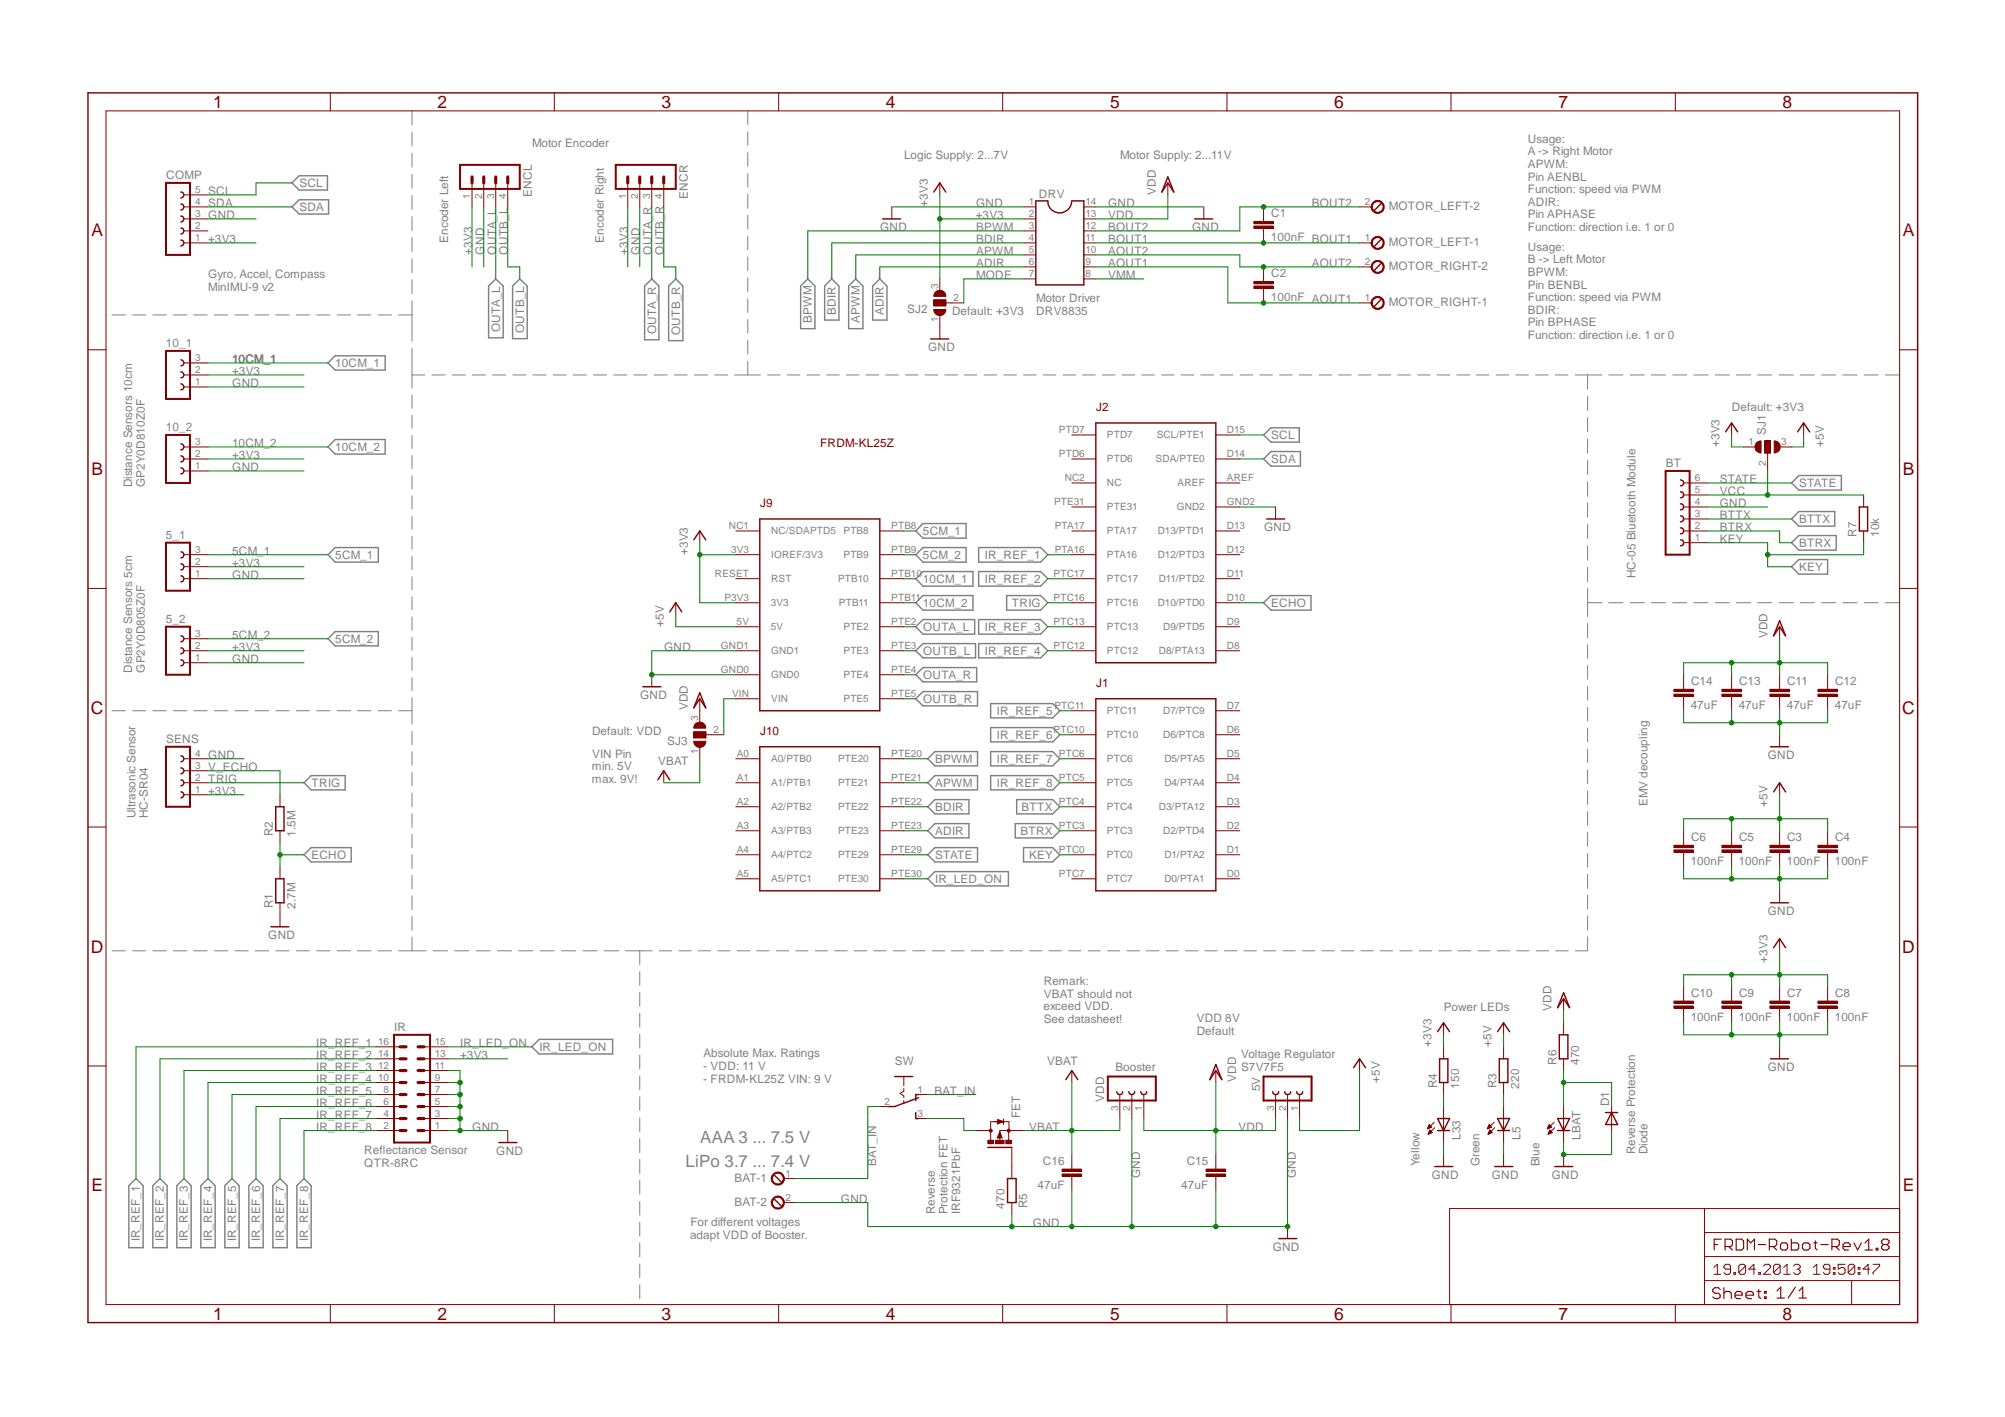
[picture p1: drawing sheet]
<svg xmlns="http://www.w3.org/2000/svg" width="297mm" height="210mm" viewBox="0 0 297 210" stroke-linecap="round" stroke-linejoin="round" font-family="sans-serif">
<defs><g id="words">
<g font-size="2.6" fill="#800000">
<text x="31.6" y="16">1</text>
<text x="64.8" y="16">2</text>
<text x="98" y="16">3</text>
<text x="131.2" y="16">4</text>
<text x="164.5" y="16">5</text>
<text x="197.7" y="16">6</text>
<text x="230.9" y="16">7</text>
<text x="264.1" y="16">8</text>
<text x="13.5" y="35">A</text>
<text x="281.9" y="35">A</text>
<text x="13.5" y="70.4">B</text>
<text x="281.9" y="70.4">B</text>
<text x="13.5" y="105.7">C</text>
<text x="281.8" y="105.7">C</text>
<text x="13.5" y="141.1">D</text>
<text x="281.8" y="141.1">D</text>
<text x="13.5" y="176.4">E</text>
<text x="281.9" y="176.4">E</text>
<text x="31.6" y="195.5">1</text>
<text x="64.8" y="195.5">2</text>
<text x="98" y="195.5">3</text>
<text x="131.2" y="195.5">4</text>
<text x="164.5" y="195.5">5</text>
<text x="197.7" y="195.5">6</text>
<text x="230.9" y="195.5">7</text>
<text x="264.1" y="195.5">8</text>
</g>
<g font-size="2.5" fill="#808080">
<text x="101.6" y="172.8">LiPo 3.7 ... 7.4 V</text>
<text x="103.7" y="169.2">AAA 3 ... 7.5 V</text>
</g>
<g font-size="1.7" fill="#808080">
<text x="78.8" y="21.8">Motor Encoder</text>
<text x="133.9" y="23.5">Logic Supply: 2...7V</text>
<text x="165.9" y="23.5">Motor Supply: 2...11V</text>
<text x="226.4" y="21.2">Usage:</text>
<text x="226.4" y="23">A -&gt; Right Motor</text>
<text x="24.6" y="26.6">COMP</text>
<text x="30.9" y="28.9">SCL</text>
<text x="44.4" y="27.7">SCL</text>
<text x="78.8" y="29.2" transform="rotate(-90 78.8 29.2)">ENCL</text>
<text x="101.9" y="29.5" transform="rotate(-90 101.9 29.5)">ENCR</text>
<text x="153.9" y="29.3">DRV</text>
<text x="171.2" y="28.8" transform="rotate(-90 171.2 28.8)">VDD</text>
<text x="226.4" y="24.9">APWM:</text>
<text x="226.4" y="26.8">Pin AENBL</text>
<text x="226.4" y="28.6">Function: speed via PWM</text>
<text x="30.8" y="36">+3V3</text>
<text x="30.9" y="30.6">SDA</text>
<text x="30.9" y="32.4">GND</text>
<text x="44.4" y="31.3">SDA</text>
<text x="66.4" y="35.9" transform="rotate(-90 66.4 35.9)">Encoder Left</text>
<text x="89.4" y="35.9" transform="rotate(-90 89.4 35.9)">Encoder Right</text>
<text x="130.4" y="34.2">GND</text>
<text x="137.5" y="30.6" transform="rotate(-90 137.5 30.6)">+3V3</text>
<text x="144.6" y="32.4">+3V3</text>
<text x="144.6" y="36">BDIR</text>
<text x="144.6" y="34.2">BPWM</text>
<text x="144.6" y="30.6">GND</text>
<text x="164.2" y="30.6">GND</text>
<text x="164.2" y="34.2">BOUT2</text>
<text x="164.2" y="36">BOUT1</text>
<text x="164.2" y="32.4">VDD</text>
<text x="176.6" y="34.2">GND</text>
<text x="188.3" y="35.7">100nF BOUT1</text>
<text x="188.3" y="32.2">C1</text>
<text x="194.3" y="30.6">BOUT2</text>
<text x="205.7" y="31.1">MOTOR_LEFT-2</text>
<text x="226.4" y="30.5">ADIR:</text>
<text x="226.4" y="32.3">Pin APHASE</text>
<text x="226.4" y="34.2">Function: direction i.e. 1 or 0</text>
<text x="30.9" y="41.2">Gyro, Accel, Compass</text>
<text x="69.9" y="37.8" transform="rotate(-90 69.9 37.8)">+3V3</text>
<text x="71.7" y="37.7" transform="rotate(-90 71.7 37.7)">GND</text>
<text x="73.5" y="37.7" transform="rotate(-90 73.5 37.7)">OUTA_L</text>
<text x="75.2" y="37.7" transform="rotate(-90 75.2 37.7)">OUTB_L</text>
<text x="93" y="37.8" transform="rotate(-90 93 37.8)">+3V3</text>
<text x="94.8" y="37.7" transform="rotate(-90 94.8 37.7)">GND</text>
<text x="96.6" y="37.7" transform="rotate(-90 96.6 37.7)">OUTA_R</text>
<text x="98.3" y="37.7" transform="rotate(-90 98.3 37.7)">OUTB_R</text>
<text x="144.6" y="39.5">ADIR</text>
<text x="144.6" y="41.3">MODE</text>
<text x="144.6" y="37.8">APWM</text>
<text x="164.2" y="41.3">VMM</text>
<text x="164.2" y="37.8">AOUT2</text>
<text x="164.2" y="39.5">AOUT1</text>
<text x="188.3" y="41.1">C2</text>
<text x="194.3" y="39.5">AOUT2</text>
<text x="205.7" y="40">MOTOR_RIGHT-2</text>
<text x="205.7" y="36.4">MOTOR_LEFT-1</text>
<text x="226.4" y="37.2">Usage:</text>
<text x="226.4" y="39">B -&gt; Left Motor</text>
<text x="226.4" y="40.9">BPWM:</text>
<text x="30.9" y="43.1">MinIMU-9 v2</text>
<text x="120.3" y="47.9" transform="rotate(-90 120.3 47.9)">BPWM</text>
<text x="123.8" y="46.6" transform="rotate(-90 123.8 46.6)">BDIR</text>
<text x="127.4" y="47.9" transform="rotate(-90 127.4 47.9)">APWM</text>
<text x="130.9" y="46.6" transform="rotate(-90 130.9 46.6)">ADIR</text>
<text x="134.4" y="46.4">SJ2</text>
<text x="141.1" y="46.7">Default: +3V3</text>
<text x="153.5" y="44.8">Motor Driver</text>
<text x="153.5" y="46.7">DRV8835</text>
<text x="188.3" y="44.6">100nF AOUT1</text>
<text x="205.7" y="45.3">MOTOR_RIGHT-1</text>
<text x="226.4" y="42.8">Pin BENBL</text>
<text x="226.4" y="44.6">Function: speed via PWM</text>
<text x="226.4" y="46.5">BDIR:</text>
<text x="24.6" y="51.4">10_1</text>
<text x="34.4" y="53.8">10CM_1</text>
<text x="74.1" y="49.2" transform="rotate(-90 74.1 49.2)">OUTA_L</text>
<text x="77.6" y="49.4" transform="rotate(-90 77.6 49.4)">OUTB_L</text>
<text x="97.2" y="49.5" transform="rotate(-90 97.2 49.5)">OUTA_R</text>
<text x="100.8" y="49.7" transform="rotate(-90 100.8 49.7)">OUTB_R</text>
<text x="137.5" y="52">GND</text>
<text x="226.4" y="48.3">Pin BPHASE</text>
<text x="226.4" y="50.2">Function: direction i.e. 1 or 0</text>
<text x="34.4" y="55.5">+3V3</text>
<text x="34.4" y="57.3">GND</text>
<text x="49.7" y="54.4">10CM_1</text>
<text x="24.6" y="63.9">10_2</text>
<text x="188.3" y="65">SCL</text>
<text x="256.6" y="60.9">Default: +3V3</text>
<text x="261.6" y="64.4" transform="rotate(-90 261.6 64.4)">SJ1</text>
<text x="34.4" y="68">+3V3</text>
<text x="34.4" y="66.2">10CM_2</text>
<text x="34.4" y="69.8">GND</text>
<text x="49.7" y="66.8">10CM_2</text>
<text x="188.3" y="68.6">SDA</text>
<text x="246.8" y="69.2">BT</text>
<text x="254.8" y="66.2" transform="rotate(-90 254.8 66.2)">+3V3</text>
<text x="254.8" y="71.5">STATE</text>
<text x="270.2" y="66.2" transform="rotate(-90 270.2 66.2)">+5V</text>
<text x="19.6" y="72.2" transform="rotate(-90 19.6 72.2)">Distance Sensors 10cm</text>
<text x="21.5" y="72.2" transform="rotate(-90 21.5 72.2)">GP2Y0D810Z0F</text>
<text x="254.8" y="75.1">GND</text>
<text x="254.8" y="76.9">BTTX</text>
<text x="254.8" y="73.3">VCC</text>
<text x="266.5" y="77.5">BTTX</text>
<text x="266.5" y="72.1">STATE</text>
<text x="24.6" y="79.9">5_1</text>
<text x="34.4" y="83.9">+3V3</text>
<text x="34.4" y="82.2">5CM_1</text>
<text x="49.7" y="82.8">5CM_1</text>
<text x="101.9" y="82.2" transform="rotate(-90 101.9 82.2)">+3V3</text>
<text x="136.7" y="79.2">5CM_1</text>
<text x="136.7" y="82.8">5CM_2</text>
<text x="145.9" y="82.8">IR_REF_1</text>
<text x="187.3" y="78.7">GND</text>
<text x="254.8" y="80.4">KEY</text>
<text x="254.8" y="78.7">BTRX</text>
<text x="266.5" y="81">BTRX</text>
<text x="275" y="79.5" transform="rotate(-90 275 79.5)">R7</text>
<text x="278.4" y="79.5" transform="rotate(-90 278.4 79.5)">10k</text>
<text x="34.4" y="85.7">GND</text>
<text x="136.7" y="86.4">10CM_1</text>
<text x="136.7" y="89.9">10CM_2</text>
<text x="145.9" y="86.4">IR_REF_2</text>
<text x="149.9" y="89.9">TRIG</text>
<text x="188.3" y="89.9">ECHO</text>
<text x="242.3" y="85.7" transform="rotate(-90 242.3 85.7)">HC-05 Bluetooth Module</text>
<text x="266.5" y="84.6">KEY</text>
<text x="24.6" y="92.3">5_2</text>
<text x="34.4" y="94.6">5CM_2</text>
<text x="49.7" y="95.2">5CM_2</text>
<text x="98.3" y="92.8" transform="rotate(-90 98.3 92.8)">+5V</text>
<text x="136.8" y="93.5">OUTA_L</text>
<text x="145.9" y="93.5">IR_REF_3</text>
<text x="261.9" y="94.6" transform="rotate(-90 261.9 94.6)">VDD</text>
<text x="19.6" y="99.7" transform="rotate(-90 19.6 99.7)">Distance Sensors 5cm</text>
<text x="21.5" y="99.7" transform="rotate(-90 21.5 99.7)">GP2Y0D805Z0F</text>
<text x="34.4" y="96.4">+3V3</text>
<text x="34.4" y="98.2">GND</text>
<text x="98.4" y="96.4">GND</text>
<text x="136.8" y="97">OUTB_L</text>
<text x="136.8" y="100.6">OUTA_R</text>
<text x="145.9" y="97">IR_REF_4</text>
<text x="250.5" y="101.5">C14</text>
<text x="257.6" y="101.5">C13</text>
<text x="264.7" y="101.5">C11</text>
<text x="271.9" y="101.5">C12</text>
<text x="94.8" y="103.5">GND</text>
<text x="101.9" y="105.2" transform="rotate(-90 101.9 105.2)">VDD</text>
<text x="136.8" y="104.1">OUTB_R</text>
<text x="147.7" y="105.9">IR_REF_5</text>
<text x="250.5" y="105">47uF</text>
<text x="257.6" y="105">47uF</text>
<text x="264.7" y="105">47uF</text>
<text x="271.8" y="105">47uF</text>
<text x="24.6" y="110.1">SENS</text>
<text x="30.9" y="112.4">GND</text>
<text x="87.7" y="108.8">Default: VDD</text>
<text x="87.7" y="112.2">VIN Pin</text>
<text x="97.5" y="113.3">VBAT</text>
<text x="98.8" y="110.3">SJ3</text>
<text x="138.6" y="113">BPWM</text>
<text x="147.7" y="109.4">IR_REF_6</text>
<text x="147.7" y="113">IR_REF_7</text>
<text x="261.9" y="112.4">GND</text>
<text x="30.8" y="117.7">+3V3</text>
<text x="30.9" y="114.2">V_ECHO</text>
<text x="30.9" y="116">TRIG</text>
<text x="46.1" y="116.6">TRIG</text>
<text x="87.7" y="114.1">min. 5V</text>
<text x="87.7" y="116">max. 9V!</text>
<text x="138.6" y="116.6">APWM</text>
<text x="147.7" y="116.5">IR_REF_8</text>
<text x="244.1" y="119.5" transform="rotate(-90 244.1 119.5)">EMV decoupling</text>
<text x="261.9" y="119.5" transform="rotate(-90 261.9 119.5)">+5V</text>
<text x="20.1" y="121.2" transform="rotate(-90 20.1 121.2)">Ultrasonic Sensor</text>
<text x="21.9" y="121.2" transform="rotate(-90 21.9 121.2)">HC-SR04</text>
<text x="40.4" y="123.9" transform="rotate(-90 40.4 123.9)">R2</text>
<text x="43.8" y="124" transform="rotate(-90 43.8 124)">1.5M</text>
<text x="138.6" y="120.1">BDIR</text>
<text x="138.6" y="123.7">ADIR</text>
<text x="151.2" y="123.7">BTRX</text>
<text x="151.3" y="120.1">BTTX</text>
<text x="250.5" y="124.6">C6</text>
<text x="257.6" y="124.6">C5</text>
<text x="264.7" y="124.6">C3</text>
<text x="271.9" y="124.6">C4</text>
<text x="46.1" y="127.3">ECHO</text>
<text x="138.6" y="130.8">IR_LED_ON</text>
<text x="138.6" y="127.3">STATE</text>
<text x="152.5" y="127.2">KEY</text>
<text x="250.5" y="128.1">100nF</text>
<text x="257.6" y="128.1">100nF</text>
<text x="264.7" y="128.1">100nF</text>
<text x="271.8" y="128.1">100nF</text>
<text x="40.4" y="134.6" transform="rotate(-90 40.4 134.6)">R1</text>
<text x="43.8" y="134.6" transform="rotate(-90 43.8 134.6)">2.7M</text>
<text x="261.9" y="135.5">GND</text>
<text x="39.7" y="139.1">GND</text>
<text x="261.9" y="142.6" transform="rotate(-90 261.9 142.6)">+3V3</text>
<text x="154.6" y="149.6">exceed VDD.</text>
<text x="154.6" y="145.9">Remark:</text>
<text x="154.6" y="147.8">VBAT should not</text>
<text x="213.9" y="149.7">Power LEDs</text>
<text x="229.9" y="149.7" transform="rotate(-90 229.9 149.7)">VDD</text>
<text x="250.5" y="147.7">C10</text>
<text x="257.6" y="147.7">C9</text>
<text x="264.7" y="147.7">C7</text>
<text x="271.9" y="147.7">C8</text>
<text x="46.9" y="155.1">IR_REF_1</text>
<text x="58.4" y="152.7">IR</text>
<text x="68.2" y="155.1">IR_LED_ON</text>
<text x="79.9" y="155.7">IR_LED_ON</text>
<text x="154.6" y="151.5">See datasheet!</text>
<text x="177.3" y="151.4">VDD 8V</text>
<text x="177.3" y="153.3">Default</text>
<text x="212.1" y="155.1" transform="rotate(-90 212.1 155.1)">+3V3</text>
<text x="221" y="155.1" transform="rotate(-90 221 155.1)">+5V</text>
<text x="250.5" y="151.2">100nF</text>
<text x="257.6" y="151.2">100nF</text>
<text x="264.7" y="151.2">100nF</text>
<text x="271.8" y="151.2">100nF</text>
<text x="46.9" y="156.8">IR_REF_2</text>
<text x="46.9" y="158.6">IR_REF_3</text>
<text x="46.9" y="160.4">IR_REF_4</text>
<text x="68.2" y="156.8">+3V3</text>
<text x="104.2" y="158.5">- VDD: 11 V</text>
<text x="104.2" y="160.4">- FRDM-KL25Z VIN: 9 V</text>
<text x="104.2" y="156.6">Absolute Max. Ratings</text>
<text x="132.6" y="157.7">SW</text>
<text x="155.1" y="157.7">VBAT</text>
<text x="165.3" y="158.6">Booster</text>
<text x="183.1" y="160.3" transform="rotate(-90 183.1 160.3)">VDD</text>
<text x="183.9" y="156.8">Voltage Regulator</text>
<text x="183.9" y="158.6">S7V7F5</text>
<text x="186.7" y="161.7" transform="rotate(-90 186.7 161.7)">5V</text>
<text x="204.4" y="160.4" transform="rotate(-90 204.4 160.4)">+5V</text>
<text x="212.8" y="161.2" transform="rotate(-90 212.8 161.2)">R4</text>
<text x="216.2" y="161.2" transform="rotate(-90 216.2 161.2)">150</text>
<text x="221.7" y="161.2" transform="rotate(-90 221.7 161.2)">R3</text>
<text x="225.1" y="161.2" transform="rotate(-90 225.1 161.2)">220</text>
<text x="230.6" y="157.7" transform="rotate(-90 230.6 157.7)">R6</text>
<text x="234" y="157.7" transform="rotate(-90 234 157.7)">470</text>
<text x="261.9" y="158.6">GND</text>
<text x="46.9" y="163.9">IR_REF_6</text>
<text x="46.9" y="165.7">IR_REF_7</text>
<text x="46.9" y="167.5">IR_REF_8</text>
<text x="46.9" y="162.1">IR_REF_5</text>
<text x="70" y="167.5">GND</text>
<text x="138.5" y="162.1">BAT_IN</text>
<text x="151.1" y="165.7" transform="rotate(-90 151.1 165.7)">FET</text>
<text x="152.5" y="167.5">VBAT</text>
<text x="163.6" y="163.3" transform="rotate(-90 163.6 163.3)">VDD</text>
<text x="183.5" y="167.5">VDD</text>
<text x="238.4" y="163.9" transform="rotate(-90 238.4 163.9)">D1</text>
<text x="54" y="170.9">Reflectance Sensor</text>
<text x="54" y="172.8">QTR-8RC</text>
<text x="73.5" y="171">GND</text>
<text x="129.8" y="172.8" transform="rotate(-90 129.8 172.8)">BAT_IN</text>
<text x="154.5" y="172.6">C16</text>
<text x="175.8" y="172.6">C15</text>
<text x="210.3" y="172.8" transform="rotate(-90 210.3 172.8)">Yellow</text>
<text x="216.4" y="168.9" transform="rotate(-90 216.4 168.9)">L33</text>
<text x="219.2" y="172.8" transform="rotate(-90 219.2 172.8)">Green</text>
<text x="225.3" y="168.9" transform="rotate(-90 225.3 168.9)">L5</text>
<text x="228.1" y="172.8" transform="rotate(-90 228.1 172.8)">Blue</text>
<text x="234.1" y="168.9" transform="rotate(-90 234.1 168.9)">LBAT</text>
<text x="242.2" y="171" transform="rotate(-90 242.2 171)">Reverse Protection</text>
<text x="244.1" y="171" transform="rotate(-90 244.1 171)">Diode</text>
<text x="108.8" y="175">BAT-1</text>
<text x="108.8" y="178.6">BAT-2</text>
<text x="124.6" y="178.1">GND</text>
<text x="138.5" y="179.9" transform="rotate(-90 138.5 179.9)">Reverse</text>
<text x="140.4" y="179.9" transform="rotate(-90 140.4 179.9)">Protection FET</text>
<text x="142.2" y="179.9" transform="rotate(-90 142.2 179.9)">IRF9321PbF</text>
<text x="148.8" y="179" transform="rotate(-90 148.8 179)">470</text>
<text x="152.2" y="179" transform="rotate(-90 152.2 179)">R5</text>
<text x="153.7" y="176.1">47uF</text>
<text x="168.9" y="174.5" transform="rotate(-90 168.9 174.5)">GND</text>
<text x="175" y="176.1">47uF</text>
<text x="192" y="174.5" transform="rotate(-90 192 174.5)">GND</text>
<text x="212.1" y="174.6">GND</text>
<text x="221" y="174.6">GND</text>
<text x="229.9" y="174.6">GND</text>
<text x="20.7" y="183.9" transform="rotate(-90 20.7 183.9)">IR_REF_1</text>
<text x="24.3" y="183.9" transform="rotate(-90 24.3 183.9)">IR_REF_2</text>
<text x="27.9" y="183.9" transform="rotate(-90 27.9 183.9)">IR_REF_3</text>
<text x="31.4" y="183.9" transform="rotate(-90 31.4 183.9)">IR_REF_4</text>
<text x="35" y="183.9" transform="rotate(-90 35 183.9)">IR_REF_5</text>
<text x="38.5" y="183.9" transform="rotate(-90 38.5 183.9)">IR_REF_6</text>
<text x="42.1" y="183.9" transform="rotate(-90 42.1 183.9)">IR_REF_7</text>
<text x="45.6" y="183.9" transform="rotate(-90 45.6 183.9)">IR_REF_8</text>
<text x="102.2" y="183.5">adapt VDD of Booster.</text>
<text x="102.3" y="181.6">For different voltages</text>
<text x="153" y="181.7">GND</text>
<text x="188.5" y="185.3">GND</text>
</g>
<g font-size="1.7" fill="#800000">
<text x="162.4" y="60.9">J2</text>
<text x="121.5" y="66.2">FRDM-KL25Z</text>
<text x="112.6" y="75.1">J9</text>
<text x="162.4" y="101.7">J1</text>
<text x="112.6" y="108.8">J10</text>
</g>
<g font-size="1.5" fill="#808080">
<text x="28.9" y="28.6">5</text>
<text x="69.7" y="29.5" transform="rotate(-90 69.7 29.5)">1</text>
<text x="71.5" y="29.5" transform="rotate(-90 71.5 29.5)">2</text>
<text x="73.2" y="29.5" transform="rotate(-90 73.2 29.5)">3</text>
<text x="75" y="29.5" transform="rotate(-90 75 29.5)">4</text>
<text x="92.7" y="29.5" transform="rotate(-90 92.7 29.5)">1</text>
<text x="94.5" y="29.5" transform="rotate(-90 94.5 29.5)">2</text>
<text x="96.3" y="29.5" transform="rotate(-90 96.3 29.5)">3</text>
<text x="98.1" y="29.5" transform="rotate(-90 98.1 29.5)">4</text>
<text x="28.9" y="35.7">1</text>
<text x="28.9" y="34">2</text>
<text x="28.9" y="32.2">3</text>
<text x="28.9" y="30.4">4</text>
<text x="152.4" y="30.4">1</text>
<text x="152.4" y="32.2">2</text>
<text x="152.4" y="34">3</text>
<text x="152.4" y="35.7">4</text>
<text x="160.8" y="35.7">11</text>
<text x="160.8" y="34">12</text>
<text x="160.8" y="32.2">13</text>
<text x="160.8" y="30.4">14</text>
<text x="202.2" y="35.7">1</text>
<text x="202.2" y="30.4">2</text>
<text x="152.4" y="37.5">5</text>
<text x="152.4" y="39.3">6</text>
<text x="152.4" y="41.1">7</text>
<text x="160.8" y="41.1">8</text>
<text x="160.8" y="39.3">9</text>
<text x="160.8" y="37.5">10</text>
<text x="202.2" y="39.3">2</text>
<text x="139" y="47.7" transform="rotate(-90 139 47.7)">1</text>
<text x="139" y="42.8" transform="rotate(-90 139 42.8)">3</text>
<text x="141.3" y="44.6">2</text>
<text x="202.2" y="44.6">1</text>
<text x="28.9" y="53.5">3</text>
<text x="28.9" y="57.1">1</text>
<text x="28.9" y="55.3">2</text>
<text x="28.9" y="66">3</text>
<text x="156.9" y="64.2">PTD7</text>
<text x="164" y="64.9">PTD7</text>
<text x="171.4" y="64.9">SCL/PTE1</text>
<text x="181.8" y="64.2">D15</text>
<text x="259" y="66">1</text>
<text x="263.9" y="66">3</text>
<text x="28.9" y="69.5">1</text>
<text x="28.9" y="67.7">2</text>
<text x="156.9" y="67.7">PTD6</text>
<text x="157.7" y="71.3">NC2</text>
<text x="164" y="68.5">PTD6</text>
<text x="171.2" y="68.5">SDA/PTE0</text>
<text x="181.8" y="71.3">AREF</text>
<text x="181.8" y="67.7">D14</text>
<text x="251.1" y="71.3">6</text>
<text x="261.6" y="69" transform="rotate(-90 261.6 69)">2</text>
<text x="156.2" y="74.8">PTE31</text>
<text x="164" y="72.1">NC</text>
<text x="164" y="75.6">PTE31</text>
<text x="174.3" y="75.6">GND2</text>
<text x="174.5" y="72.1">AREF</text>
<text x="181.8" y="74.8">GND2</text>
<text x="251.1" y="76.6">3</text>
<text x="251.1" y="74.8">4</text>
<text x="251.1" y="73.1">5</text>
<text x="28.9" y="83.7">2</text>
<text x="28.9" y="82">3</text>
<text x="108" y="78.4">NC1</text>
<text x="108.3" y="82">3V3</text>
<text x="114.3" y="79.2">NC/SDAPTD5</text>
<text x="114.3" y="82.7">IOREF/3V3</text>
<text x="125" y="79.2">PTB8</text>
<text x="125" y="82.7">PTB9</text>
<text x="132" y="78.4">PTB8</text>
<text x="132" y="82">PTB9</text>
<text x="156.2" y="82">PTA16</text>
<text x="156.2" y="78.4">PTA17</text>
<text x="164" y="82.7">PTA16</text>
<text x="164" y="79.2">PTA17</text>
<text x="171.5" y="79.2">D13/PTD1</text>
<text x="171.5" y="82.7">D12/PTD3</text>
<text x="181.8" y="78.4">D13</text>
<text x="181.8" y="82">D12</text>
<text x="251.1" y="80.2">1</text>
<text x="251.1" y="78.4">2</text>
<text x="28.9" y="85.5">1</text>
<text x="105.9" y="85.5">RESET</text>
<text x="107.4" y="89.1">P3V3</text>
<text x="114.2" y="89.8">3V3</text>
<text x="114.3" y="86.3">RST</text>
<text x="124.2" y="86.3">PTB10</text>
<text x="124.3" y="89.8">PTB11</text>
<text x="132" y="85.5">PTB10</text>
<text x="132" y="89.1">PTB11</text>
<text x="156.1" y="85.5">PTC17</text>
<text x="156.1" y="89.1">PTC16</text>
<text x="164" y="86.3">PTC17</text>
<text x="164" y="89.8">PTC16</text>
<text x="171.5" y="89.8">D10/PTD0</text>
<text x="171.7" y="86.3">D11/PTD2</text>
<text x="181.8" y="85.5">D11</text>
<text x="181.8" y="89.1">D10</text>
<text x="28.9" y="94.4">3</text>
<text x="109.1" y="92.6">5V</text>
<text x="114.2" y="93.4">5V</text>
<text x="125" y="93.4">PTE2</text>
<text x="132" y="92.6">PTE2</text>
<text x="156.1" y="92.6">PTC13</text>
<text x="164" y="93.4">PTC13</text>
<text x="172.3" y="93.4">D9/PTD5</text>
<text x="181.8" y="92.6">D9</text>
<text x="28.9" y="97.9">1</text>
<text x="28.9" y="96.1">2</text>
<text x="106.8" y="96.1">GND1</text>
<text x="106.8" y="99.7">GND0</text>
<text x="114.3" y="96.9">GND1</text>
<text x="114.3" y="100.5">GND0</text>
<text x="125" y="96.9">PTE3</text>
<text x="125" y="100.5">PTE4</text>
<text x="132" y="96.1">PTE3</text>
<text x="132" y="99.7">PTE4</text>
<text x="156.1" y="96.1">PTC12</text>
<text x="164" y="96.9">PTC12</text>
<text x="171.7" y="96.9">D8/PTA13</text>
<text x="181.8" y="96.1">D8</text>
<text x="103.4" y="106.8" transform="rotate(-90 103.4 106.8)">3</text>
<text x="108.5" y="103.3">VIN</text>
<text x="114.3" y="104.1">VIN</text>
<text x="125" y="104.1">PTE5</text>
<text x="132" y="103.3">PTE5</text>
<text x="156.2" y="105">PTC11</text>
<text x="164" y="105.8">PTC11</text>
<text x="172.3" y="105.8">D7/PTC9</text>
<text x="181.8" y="105">D7</text>
<text x="28.9" y="113.9">3</text>
<text x="28.9" y="112.1">4</text>
<text x="103.4" y="111.7" transform="rotate(-90 103.4 111.7)">1</text>
<text x="105.7" y="108.6">2</text>
<text x="109.2" y="112.1">A0</text>
<text x="114.3" y="112.9">A0/PTB0</text>
<text x="124.2" y="112.9">PTE20</text>
<text x="132" y="112.1">PTE20</text>
<text x="156.1" y="108.6">PTC10</text>
<text x="156.9" y="112.1">PTC6</text>
<text x="164" y="109.4">PTC10</text>
<text x="164" y="112.9">PTC6</text>
<text x="172.3" y="109.4">D6/PTC8</text>
<text x="172.5" y="112.9">D5/PTA5</text>
<text x="181.8" y="108.6">D6</text>
<text x="181.8" y="112.1">D5</text>
<text x="28.9" y="117.5">1</text>
<text x="28.9" y="115.7">2</text>
<text x="109.2" y="115.7">A1</text>
<text x="109.2" y="119.3">A2</text>
<text x="114.3" y="116.5">A1/PTB1</text>
<text x="124.2" y="116.5">PTE21</text>
<text x="132" y="115.7">PTE21</text>
<text x="132" y="119.3">PTE22</text>
<text x="156.9" y="115.7">PTC5</text>
<text x="156.9" y="119.3">PTC4</text>
<text x="164" y="116.5">PTC5</text>
<text x="172.5" y="116.5">D4/PTA4</text>
<text x="181.8" y="115.7">D4</text>
<text x="181.8" y="119.3">D3</text>
<text x="109.2" y="122.8">A3</text>
<text x="114.3" y="120.1">A2/PTB2</text>
<text x="114.3" y="123.6">A3/PTB3</text>
<text x="124.2" y="120">PTE22</text>
<text x="124.2" y="123.6">PTE23</text>
<text x="132" y="122.8">PTE23</text>
<text x="156.9" y="122.8">PTC3</text>
<text x="164" y="120.1">PTC4</text>
<text x="164" y="123.6">PTC3</text>
<text x="171.7" y="120">D3/PTA12</text>
<text x="172.3" y="123.6">D2/PTD4</text>
<text x="181.8" y="122.8">D2</text>
<text x="109.2" y="126.4">A4</text>
<text x="109.2" y="129.9">A5</text>
<text x="114.3" y="127.2">A4/PTC2</text>
<text x="114.3" y="130.7">A5/PTC1</text>
<text x="124.2" y="127.1">PTE29</text>
<text x="124.2" y="130.7">PTE30</text>
<text x="132" y="126.4">PTE29</text>
<text x="132" y="129.9">PTE30</text>
<text x="156.9" y="126.4">PTC0</text>
<text x="156.9" y="129.9">PTC7</text>
<text x="164" y="127.2">PTC0</text>
<text x="164" y="130.7">PTC7</text>
<text x="172.5" y="130.7">D0/PTA1</text>
<text x="172.5" y="127.1">D1/PTA2</text>
<text x="181.8" y="126.4">D1</text>
<text x="181.8" y="129.9">D0</text>
<text x="56" y="154.8">16</text>
<text x="64.4" y="154.8">15</text>
<text x="56" y="160.1">10</text>
<text x="56" y="158.4">12</text>
<text x="56" y="156.6">14</text>
<text x="56.8" y="161.9">8</text>
<text x="64.4" y="161.9">7</text>
<text x="64.4" y="160.1">9</text>
<text x="64.4" y="158.4">11</text>
<text x="64.4" y="156.6">13</text>
<text x="135.9" y="161.9">1</text>
<text x="56.8" y="167.3">2</text>
<text x="56.8" y="165.5">4</text>
<text x="56.8" y="163.7">6</text>
<text x="64.4" y="167.3">1</text>
<text x="64.4" y="165.5">3</text>
<text x="64.4" y="163.7">5</text>
<text x="131.1" y="163.7">2</text>
<text x="135.9" y="165.5">3</text>
<text x="165.6" y="164.6" transform="rotate(-90 165.6 164.6)">3</text>
<text x="167.4" y="164.6" transform="rotate(-90 167.4 164.6)">2</text>
<text x="169.2" y="164.6" transform="rotate(-90 169.2 164.6)">1</text>
<text x="188.8" y="164.6" transform="rotate(-90 188.8 164.6)">3</text>
<text x="190.5" y="164.6" transform="rotate(-90 190.5 164.6)">2</text>
<text x="192.3" y="164.6" transform="rotate(-90 192.3 164.6)">1</text>
<text x="116.4" y="174.3">1</text>
<text x="116.4" y="177.9">2</text>
</g>
</g></defs>
<g fill="none" stroke="#808080" stroke-width=".15">
<path d="M61 16.4v2.1M61 19.6v2M110.8 16.4v2.1M110.8 19.5v2M61 22.7v2.1M61 25.8v2.1M61 29v2M61 32.1v2.1M61 35.2v2.1M61 38.3v2.1M110.8 22.6v2M110.8 25.7v2"/>
<path d="M110.8 28.8v2M110.8 31.9v2M110.8 35v2M110.8 38.1v2M16.6 46.7h2M19.6 46.7h2M22.6 46.7h2M25.7 46.7h2M28.7 46.7h2M31.7 46.7h2M34.8 46.7h2M37.8 46.7h2"/>
<path d="M40.8 46.7h2M43.9 46.7h1.9M46.9 46.7h2M49.9 46.7h2M53 46.7h1.9M56 46.7h2M59.1 46.7h1.9M61 41.4v2.1M61 44.6v5.9M61 51.6v5.9M61 58.5v2M61 55.5h1.9"/>
<path d="M64 55.5h2M67 55.5h2M70 55.5h1.9M73 55.5h1.9M76 55.5h1.9M78.9 55.5h2M82 55.5h1.9M84.9 55.5h2M87.9 55.5h2M90.9 55.5h1.9M93.9 55.5h1.9M96.9 55.5h1.9"/>
<path d="M99.9 55.5h1.9M102.9 55.5h1.9M105.9 55.5h1.9M108.8 55.5h3.8M110.8 41.1v2.1M110.8 44.2v2.1M110.8 47.3v2.1M110.8 50.4v2.1M110.8 53.5v2M113.7 55.5h1.9M116.6 55.5h1.9M119.5 55.5h1.9"/>
<path d="M122.5 55.5h1.8M125.4 55.5h1.9M128.3 55.5h1.9M131.2 55.5h1.9M134.2 55.5h1.8M137 55.5h1.9M140 55.5h1.9M142.9 55.5h1.8M145.8 55.5h1.9M148.7 55.5h1.9M151.6 55.5h1.9M154.6 55.5h1.8"/>
<path d="M157.5 55.5h1.8M160.4 55.5h1.9M163.3 55.5h1.9M166.2 55.5h1.9M169.2 55.5h1.8M172.1 55.5h1.8M175 55.5h1.9M177.9 55.5h1.9M180.8 55.5h1.9M183.7 55.5h1.9M186.6 55.5h1.9M189.6 55.5h1.8"/>
<path d="M192.5 55.5h1.8M195.4 55.5h1.9M198.3 55.5h1.9M201.2 55.5h1.9M204.2 55.5h1.8M207.1 55.5h1.9M210 55.5h1.9M212.9 55.5h1.9M215.8 55.5h1.9M218.7 55.5h1.9M221.7 55.5h1.8M224.6 55.5h1.8"/>
<path d="M227.5 55.5h1.9M230.4 55.5h1.9M233.3 55.5h4M235.2 55.5v2.2M235.2 58.7v2.1M238.3 55.5h2.1M241.5 55.5h2.1M244.6 55.5h2.2M247.8 55.5h2.1M250.9 55.5h2.2M254.1 55.5h2.1M257.3 55.5h2.1"/>
<path d="M260.4 55.5h2.1M263.6 55.5h2.1M266.7 55.5h2.1M269.9 55.5h2M273 55.5h2.1M276.2 55.5h2.1M279.3 55.5h2.1M61 61.5v2M61 64.5v1.9M61 67.5v1.9M61 70.5v1.9M61 73.4v2"/>
<path d="M61 76.5v1.9M61 79.5v1.9M235.2 61.8v2.2M235.2 65v2.1M235.2 68.2v2.1M235.2 71.4v2.1M235.2 74.5v2.1M235.2 77.7v2.1M61 82.4v2M61 85.4v2M61 88.4v1.9M61 91.4v1.9"/>
<path d="M61 94.4v1.9M61 97.4v1.9M235.2 80.9v2.1M235.2 84v2.1M235.2 87.2v4.2M235.2 92.4v2M235.2 95.5v2M235.2 98.6v2M235.2 89.3h2.1M238.3 89.3h2.1M241.5 89.3h2.1M244.6 89.3h2.2"/>
<path d="M247.8 89.3h2.1M250.9 89.3h2.2M254.1 89.3h2.1M257.3 89.3h2.1M260.4 89.3h2.1M263.6 89.3h2.1M266.7 89.3h2.1M269.9 89.3h2M273 89.3h2.1M276.2 89.3h2.1M279.3 89.3h2.1M16.6 105.3h2"/>
<path d="M19.6 105.3h2M22.6 105.3h2M25.7 105.3h2M28.7 105.3h2M31.7 105.3h2M34.8 105.3h2M37.8 105.3h2M40.8 105.3h2M43.9 105.3h1.9M46.9 105.3h2M49.9 105.3h2M53 105.3h1.9"/>
<path d="M56 105.3h2M59.1 105.3h1.9M61 100.4v1.9M61 103.3v4M61 108.3v2M61 111.4v2M61 114.4v2M61 117.5v2M235.2 101.7v2M235.2 104.8v2M235.2 107.9v2M235.2 111v2"/>
<path d="M235.2 114v2.1M235.2 117.1v2.1M61 120.5v2.1M61 123.6v2M61 126.6v2.1M61 129.7v2M61 132.7v2M61 135.8v2M61 138.8v2M235.2 138.8v2h-1.8M235.2 120.2v2.1M235.2 123.3v2"/>
<path d="M235.2 126.4v2M235.2 129.5v2.1M235.2 132.6v2.1M235.2 135.7v2.1M16.6 140.8h2M19.6 140.8h2M22.6 140.8h2M25.7 140.8h2M28.7 140.8h2M31.7 140.8h2M34.8 140.8h2M37.8 140.8h2"/>
<path d="M40.8 140.8h2M43.9 140.8h1.9M46.9 140.8h2M49.9 140.8h2M53 140.8h1.9M56 140.8h2M59.1 140.8h4.1M64.2 140.8h2.1M67.3 140.8h2.2M70.5 140.8h2.1M73.7 140.8h2.1M76.8 140.8h2.1"/>
<path d="M80 140.8h2.1M83.2 140.8h2.1M86.4 140.8h2.1M89.5 140.8h2.1M92.7 140.8h3.9M94.8 140.8v2.1M94.8 143.9v2.1M94.8 147v2.1M94.8 150.1v2M94.8 153.2v2M94.8 156.3v2M94.8 159.4v2"/>
<path d="M97.7 140.8h1.8M100.6 140.8h1.8M103.5 140.8h1.8M106.3 140.8h1.9M109.2 140.8h1.9M112.1 140.8h1.9M115 140.8h1.8M117.9 140.8h1.8M120.8 140.8h1.8M123.7 140.8h1.8M126.5 140.8h1.9M129.5 140.8h1.8"/>
<path d="M132.3 140.8h1.9M135.2 140.8h1.8M138.1 140.8h1.9M141 140.8h1.8M143.9 140.8h1.8M146.8 140.8h1.8M149.6 140.8h1.9M152.5 140.8h1.9M155.4 140.8h1.9M158.3 140.8h1.8M161.2 140.8h1.8M164.1 140.8h1.8"/>
<path d="M167 140.8h1.8M169.8 140.8h1.9M172.8 140.8h1.8M175.6 140.8h1.9M178.5 140.8h1.8M181.4 140.8h1.9M184.3 140.8h1.8M187.2 140.8h1.8M190.1 140.8h1.8M193 140.8h1.8M195.8 140.8h1.9M198.7 140.8h1.9"/>
<path d="M201.6 140.8h1.9M204.5 140.8h1.8M207.4 140.8h1.8M210.3 140.8h1.8M213.1 140.8h1.9M216 140.8h1.9M218.9 140.8h1.9M221.8 140.8h1.8M224.7 140.8h1.8M227.6 140.8h1.8M230.5 140.8h1.8M94.8 162.5v2"/>
<path d="M94.8 165.6v2M94.8 168.7v2M94.8 171.7v2.1M94.8 174.8v2.1M94.8 178v2M94.8 181.1v2M94.8 184.1v2.1M94.8 187.2v2.1M94.8 190.3v2.1"/>
</g>
<g fill="none" stroke="#808080" stroke-width=".21">
<path d="M43.3 27.1l1-1.1h4.2v2.2h-4.2zM43.3 30.6l1-1h4.4v2.1h-4.4zM48.6 53.8l1.1-1.1h7.4v2.1h-7.4zM73.4 41.3l1.1 1.1v7.6h-2.1v-7.6zM77 41.3l1.1 1.1v7.8h-2.2v-7.8zM96.6 41.3l1 1.1v7.9h-2.1v-7.9zM100.1 41.3l1.1 1.1v8.1h-2.1v-8.1zM119.7 41.3l1 1.1v6.3h-2.1v-6.3zM123.2 41.3l1.1 1.1v5h-2.1v-5zM125.7 42.4l1.1-1.1 1 1.1v6.3h-2.1zM130.3 41.3l1.1 1.1v5h-2.1v-5zM49.7 65.1h7.4v2.2h-7.4l-1.1-1.1z"/>
<path d="M136.7 77.6h6.4v2.1h-6.4l-1-1zM187.2 64.4l1.1-1h4.2v2.1h-4.2zM187.2 68l1.1-1.1h4.4v2.1h-4.4zM266.5 75.8h5.3v2.1h-5.3l-1.1-1zM266.5 70.4h6.3v2.2h-6.3l-1.1-1.1zM48.6 82.2l1.1-1.1h6.3v2.2h-6.3zM49.7 93.6h6.3v2.1h-6.3l-1.1-1.1zM135.7 89.3l1-1.1h7.4v2.2h-7.4zM135.7 85.7l1-1h7.4v2.1h-7.4zM135.7 82.2l1-1.1h6.4v2.2h-6.4zM135.7 92.8l1-1h7.7v2.1h-7.7zM135.7 96.4l1-1.1h7.8v2.2h-7.8z"/>
<path d="M135.7 99.9l1-1h8v2.1h-8zM145 84.7h9.2l1 1-1 1.1h-9.2zM145 81.1h9.2l1 1.1-1 1.1h-9.2zM145 91.8h9.2l1 1-1 1.1h-9.2zM145 95.3h9.2l1 1.1-1 1.1h-9.2zM149.1 88.2h5.1l1 1.1-1 1.1h-5.1zM187.2 89.3l1.1-1.1h5.9v2.2h-5.9zM265.4 83.9l1.1-1h4.3v2.1h-4.3zM265.4 80.4l1.1-1.1h5.5v2.2h-5.5zM45 116l1.1-1.1h5v2.1h-5zM135.7 103.5l1-1.1h8.1v2.2h-8.1zM137.5 112.4l1-1.1h6.3v2.2h-6.3z"/>
<path d="M137.5 119.5l1-1.1h5v2.2h-5zM138.5 114.9h6.3v2.1h-6.3l-1-1zM146.8 114.9h9.2l1 1.1-1 1h-9.2zM146.8 104.2h9.2l1 1.1-1 1h-9.2zM146.8 107.8h9.2l1 1-1 1.1h-9.2zM146.8 111.3h9.2l1 1.1-1 1.1h-9.2zM150.6 118.4h5.4l1 1.1-1 1.1h-5.4zM45 126.6l1.1-1h5.9v2.1h-5.9zM137.5 123.1l1-1.1h5v2.1h-5zM137.5 130.2l1-1.1h10.9v2.1h-10.9zM138.5 125.6h6.3v2.1h-6.3l-1-1.1zM150.4 122h5.6l1 1.1-1 1h-5.6z"/>
<path d="M151.6 125.6h4.4l1 1-1 1.1h-4.4zM78.8 155.1l1.1-1.1h10.9v2.1h-10.9zM20.1 174.6l1.1 1v9.2h-2.1v-9.2zM22.6 175.6l1.1-1 1.1 1v9.2h-2.2zM26.2 175.6l1.1-1 1 1v9.2h-2.1zM29.8 175.6l1-1 1.1 1v9.2h-2.1zM33.3 175.6l1.1-1 1 1v9.2h-2.1zM36.9 175.6l1-1 1.1 1v9.2h-2.1zM41.5 174.6l1 1v9.2h-2.1v-9.2zM45 174.6l1.1 1v9.2h-2.1v-9.2z"/>
</g>
<g fill="none" stroke="#800000" stroke-width=".15">
<path d="M15.7 16.4h265.7v176.9h-265.7zM48.9 13.8v2.6M82.1 13.8v2.6M115.4 13.8v2.6M148.5 13.8v2.6M181.8 13.8v2.6M215 13.8v2.6M248.2 13.8v2.6M69.9 27.1v3.5M71.7 27.1v3.5M73.4 27.1v3.5M75.2 27.1v3.5"/>
<path d="M93 27.1v3.5M94.8 27.1v3.5M96.6 27.1v3.5M98.3 27.1v3.5M132.1 30.6v1.8M139.2 27.1v1.8M151.7 30.6h1.8M151.7 32.4h1.8M151.7 34.2h1.8M151.7 36h1.8M151.7 37.8h1.8M151.7 39.5h1.8"/>
<path d="M160.6 30.6h1.7M160.6 32.4h1.7M160.6 34.2h1.7M160.6 36h1.7M160.6 37.8h1.7M160.6 39.5h1.7M173 27.1v1.8M178.3 30.6v1.8M185.8 33.5h2.8v.3h-2.8zM185.8 32.8h2.8v.3h-2.8zM187.2 30.6v2.2M187.2 33.9v2.1"/>
<path d="M187.2 39.5v2.2M13 51.8h2.7M27.3 57.3h3.5M27.3 55.5h3.5M27.3 53.8h3.5M139.2 48.4v1.8M151.7 41.3h1.8M160.6 41.3h1.7M185.8 42.4h2.8v.3h-2.8zM185.8 41.7h2.8v.3h-2.8zM187.2 42.8v2.1M281.4 51.8h2.7"/>
<path d="M27.3 68h3.5M27.3 69.8h3.5M27.3 66.2h3.5M109 78.7h3.6M130.3 78.7h3.6M158.8 71.5h3.5M158.8 75.1h3.5M158.8 78.7h3.5M158.8 68h3.5M158.8 64.4h3.5M180.1 71.5h3.6M180.1 75.1h3.6"/>
<path d="M180.1 78.7h3.6M180.1 68h3.6M180.1 64.4h3.6M189 75.1v1.8M249.4 71.5h3.6M249.4 75.1h3.6M249.4 78.7h3.6M249.4 76.9h3.6M249.4 73.3h3.6M256.5 62.7v1.7M267.2 62.7v1.7M276.1 73.3v1.8"/>
<path d="M276.1 78.7v1.7M13 87.2h2.7M27.3 82.2h3.5M27.3 85.7h3.5M27.3 96.4h3.5M27.3 83.9h3.5M27.3 98.2h3.5M27.3 94.6h3.5M96.6 99.9v1.8M109 82.2h3.6M109 85.7h3.6M109 89.3h3.6"/>
<path d="M109 92.8h3.6M109 96.4h3.6M109 99.9h3.6M130.3 82.2h3.6M130.3 85.7h3.6M130.3 89.3h3.6M130.3 92.8h3.6M130.3 96.4h3.6M130.3 99.9h3.6M158.8 82.2h3.5M158.8 85.7h3.5M158.8 89.3h3.5"/>
<path d="M158.8 92.8h3.5M158.8 96.4h3.5M180.1 82.2h3.6M180.1 85.7h3.6M180.1 89.3h3.6M180.1 92.8h3.6M180.1 96.4h3.6M249.4 99.9v2.2M249.4 80.4h3.6M256.5 99.9v2.2M263.6 92.8v1.8M263.6 99.9v2.2"/>
<path d="M270.8 99.9v2.2M281.4 87.2h2.7M27.3 112.4h3.5M27.3 116h3.5M27.3 117.7h3.5M27.3 114.2h3.5M41.5 117.7v1.8M109 112.4h3.6M109 116h3.6M109 119.5h3.6M109 103.5h3.6M130.3 112.4h3.6"/>
<path d="M130.3 116h3.6M130.3 119.5h3.6M130.3 103.5h3.6M158.8 105.3h3.5M158.8 108.8h3.5M158.8 112.4h3.5M158.8 116h3.5M158.8 119.5h3.5M180.1 105.3h3.6M180.1 108.8h3.6M180.1 112.4h3.6M180.1 116h3.6"/>
<path d="M180.1 119.5h3.6M248 102.8h2.9v.4h-2.9zM248 102.1h2.9v.3h-2.9zM249.4 103.2v2.1M255.1 102.8h2.9v.4h-2.9zM255.1 102.1h2.9v.3h-2.9zM256.5 103.2v2.1M262.2 102.8h2.9v.4h-2.9zM262.2 102.1h2.9v.3h-2.9zM263.6 103.2v2.1M263.6 108.8v1.8M263.6 116v1.7"/>
<path d="M269.3 102.8h2.9v.4h-2.9zM269.3 102.1h2.9v.3h-2.9zM270.8 103.2v2.1M13 122.5h2.7M41.5 123.1v1.7M41.5 128.4v1.8M41.5 133.7v3.6M109 123.1h3.6M109 126.6h3.6M109 130.2h3.6M130.3 123.1h3.6M130.3 126.6h3.6"/>
<path d="M130.3 130.2h3.6M158.8 123.1h3.5M158.8 126.6h3.5M158.8 130.2h3.5M180.1 123.1h3.6M180.1 126.6h3.6M180.1 130.2h3.6M248 125.9h2.9v.3h-2.9zM248 125.2h2.9v.4h-2.9zM249.4 123.1v2.1M249.4 126.3v2.1M255.1 125.9h2.9v.3h-2.9z"/>
<path d="M255.1 125.2h2.9v.4h-2.9zM256.5 123.1v2.1M256.5 126.3v2.1M262.2 125.9h2.9v.3h-2.9zM262.2 125.2h2.9v.4h-2.9zM263.6 123.1v2.1M263.6 126.3v2.1M263.6 132v1.7M263.6 139.1v1.7M269.3 125.9h2.9v.3h-2.9zM269.3 125.2h2.9v.4h-2.9zM270.8 123.1v2.1"/>
<path d="M270.8 126.3v2.1M281.4 122.5h2.7M13 157.9h2.7M55.7 158.6h3.6M55.7 156.8h3.6M55.7 155.1h3.6M62.8 158.6h3.6M62.8 156.8h3.6M62.8 155.1h3.6M133.9 159.5v1.3M213.9 151.5v1.8M213.9 155.1v1.7"/>
<path d="M222.8 151.5v1.8M222.8 155.1v1.7M248 149h2.9v.4h-2.9zM248 148.3h2.9v.3h-2.9zM249.4 146.2v2.1M249.4 149.4v2.1M255.1 149h2.9v.4h-2.9zM255.1 148.3h2.9v.3h-2.9zM256.5 146.2v2.1M256.5 149.4v2.1M262.2 149h2.9v.4h-2.9zM262.2 148.3h2.9v.3h-2.9z"/>
<path d="M263.6 146.2v2.1M263.6 149.4v2.1M263.6 155.1v1.7M269.3 149h2.9v.4h-2.9zM269.3 148.3h2.9v.3h-2.9zM270.8 146.2v2.1M270.8 149.4v2.1M281.4 157.9h2.7M55.7 167.5h3.6M55.7 165.7h3.6M55.7 163.9h3.6M55.7 162.1h3.6"/>
<path d="M55.7 160.4h3.6M62.8 167.5h3.6M62.8 165.7h3.6M62.8 163.9h3.6M62.8 162.1h3.6M62.8 160.4h3.6M130.3 163.9h1.8M133.9 161.2v.4l-.6 .4 .6 .3v.3M133.9 163v.5M135.7 165.7h1.8M135.7 162.1h1.8M146.3 167.5h.5v1.4"/>
<path d="M148.1 168.4v.7M148.1 167.7l.4 .9h-.8zM149.4 167.5v1.4M149.9 167.5h-1.8v.2M149.9 170v1M149.9 172.8v1.8M149.9 178.1v1.8M189 162.1v3.6M190.8 162.1v3.6M192.5 162.1v3.6M211.5 167.2h.1M211.5 167.1h.2"/>
<path d="M211.5 167.1h.3M211.6 167h.3M211.6 167h.4M211.6 168h.1M211.6 166.9h.4M211.6 167.9h.2M211.6 167.9h.3M211.7 166.8h.3M211.7 166.8h.2M211.7 167.8h.3M211.7 167.8h.4M211.7 166.7h.1"/>
<path d="M211.7 167.7h.5M211.7 167.7h.4M211.7 167.6h.3M211.7 166.6l.4 .4-.6 .2zM211.8 167.5h.1M211.8 167.4l.4 .4-.6 .2zM212.5 166.2l-1 1M212.6 167l-1 1M213.9 160.4v1.7M213.9 163.9v5.3M213.9 171v1.8M220.4 167.2h.1"/>
<path d="M220.4 167.1h.2M220.4 167.1h.3M220.4 167h.4M220.5 167h.4M220.5 168h.1M220.5 167.9h.1M220.5 166.9h.4M220.5 167.9h.3M220.6 166.8h.2M220.6 167.8h.3M220.6 167.8h.4M220.6 166.7h.1"/>
<path d="M220.6 167.7h.4M220.6 166.6l.4 .4-.7 .2zM220.6 167.6h.3M220.7 167.5h.1M220.7 167.4l.4 .4-.6 .2zM221.4 166.2l-1.1 1M221.4 167l-.9 1M222.8 160.4v1.7M222.8 163.9v5.3M222.8 171v1.8M252.5 179v14.3M281.4 179h-66.6v14.3"/>
<path d="M48.9 193.3v2.6M82.1 193.3v2.6M115.4 193.3v2.6M148.5 193.3v2.6M181.8 193.3v2.6M215 193.3v2.6M248.2 193.3v2.6M252.5 189.7h28.9M252.5 186.1h28.9M252.5 182.6h28.9M253.9 187.7l.5-.4v1.5M253.9 188.8h1"/>
<path d="M256.4 188h-.8l-.2-.3v-.2l.2-.2h.6l.2 .2v1l-.2 .3h-.6l-.2-.3M256.9 188.5h.2v.3h-.2zM258.6 187.5v1l-.2 .3h-.6l-.2-.3M258.6 187.5l-.2-.2h-.6l-.2 .2v1M258.6 187.5l-1 1M260.1 188h-1l.7-.7v1.5M260.6 188.5h.2v.3h-.2zM261.3 187.5l.2-.2h.5l.3 .2v.2l-1 1.1h1M263.7 187.5v1l-.2 .3h-.5l-.2-.3M263.7 187.5l-.2-.2h-.5l-.2 .2v1M263.7 187.5l-.9 1M264.2 188.8h1"/>
<path d="M264.2 187.7l.5-.4v1.5M265.7 187.5l.3-.2h.4l.3 .2v.2l-.3 .3M266.2 188h.2M266.4 188l.3 .3v.2l-.3 .3h-.4l-.3-.3M268.6 188.8h1.1M268.6 187.7l.6-.4v1.5M271.1 188h-.7l-.3-.3v-.2l.3-.2h.5l.2 .2v1l-.2 .3h-.5l-.3-.3M271.6 188.5h.3v.3h-.3zM271.6 187.7h.3v.3h-.3zM273.3 187.3h-1v.7l.5-.3h.3l.2 .3v.5l-.2 .3h-.5l-.3-.3M274.3 189.7v3.6M274.8 187.5v1l-.2 .3h-.5l-.3-.3"/>
<path d="M274.8 187.5l-.2-.2h-.5l-.3 .2v1M274.8 187.5l-1 1M275.3 188.5h.2v.3h-.2zM275.3 187.7h.2v.3h-.2zM277 188h-1l.8-.7v1.5M277.5 187.3h1v.2l-1 1v.3"/>
</g>
<g fill="none" stroke="#800000" stroke-width=".21">
<path d="M13 13.8h271.1v182.1h-271.1zM130.8 32.4h2.6M138.3 28.4l.9-1.3 .9 1.3M153.5 29.8h1.7a1.78 1.78 0 0 0 1.8 1.8 1.78 1.78 0 0 0 1.8-1.8h1.8v12.4h-7.1zM173 26.2l.9 2.2-.9-1.3-.9 1.3zM177 32.4h2.7M26.8 53.3a.48 .48 0 0 1 .4 .3 .48 .48 0 0 1-.2 .5l-.2 .1M26.8 55.1a.48 .48 0 0 1 .4 .3 .48 .48 0 0 1-.2 .5l-.2 .1M26.8 56.9a.48 .48 0 0 1 .4 .3 .48 .48 0 0 1-.2 .5h-.2M137.9 50.2h2.6M26.8 65.7l.4 .3a.44 .44 0 0 1-.4 .6M26.8 67.5l.4 .2a.44 .44 0 0 1-.4 .7"/>
<path d="M26.8 69.3l.4 .2a.44 .44 0 0 1-.4 .7M112.6 76.9h17.7v28.4h-17.7zM162.3 62.7h17.8v35.5h-17.8zM187.7 76.9h2.6M249 76.4a.45 .45 0 0 1 .4 .5 .45 .45 0 0 1-.4 .4M249 78.2a.45 .45 0 0 1 .4 .4 .45 .45 0 0 1-.4 .5M249 80a.45 .45 0 0 1 .4 .4 .45 .45 0 0 1-.4 .5M249 72.9a.45 .45 0 0 1 .4 .4 .45 .45 0 0 1-.4 .4M249 74.6a.45 .45 0 0 1 .4 .5 .45 .45 0 0 1-.4 .4M249 71.1l.2 .1a.43 .43 0 0 1 .2 .5 .43 .43 0 0 1-.4 .3M255.6 64l.9-1.3 .9 1.3M266.3 64l.9-1.3 .9 1.3"/>
<path d="M275.5 75.1h1.2v3.6h-1.2zM26.8 81.7a.46 .46 0 0 1 .4 .4 .46 .46 0 0 1-.2 .5h-.2M26.8 83.5a.46 .46 0 0 1 .4 .4 .46 .46 0 0 1-.2 .5h-.2M26.8 85.3a.46 .46 0 0 1 .4 .3 .46 .46 0 0 1-.2 .5l-.2 .1M26.8 94.2a.44 .44 0 0 1 .4 .3 .44 .44 0 0 1-.2 .5l-.2 .1M26.8 96a.44 .44 0 0 1 .4 .3 .44 .44 0 0 1-.2 .5l-.2 .1M26.8 97.7a.44 .44 0 0 1 .4 .4 .44 .44 0 0 1-.2 .5h-.2M263.6 91.9l.9 2.3-.9-1.4-.8 1.4zM26.8 113.7a.44 .44 0 0 1 .4 .4 .44 .44 0 0 1-.2 .5h-.2M26.8 115.5a.44 .44 0 0 1 .4 .3 .44 .44 0 0 1-.2 .5l-.2 .1M26.8 117.3a.44 .44 0 0 1 .4 .3 .44 .44 0 0 1-.2 .5l-.2 .1M26.8 112a.44 .44 0 0 1 .4 .3 .44 .44 0 0 1-.2 .5l-.2 .1"/>
<path d="M40.8 119.5h1.3v3.6h-1.3zM95.2 101.7h2.7M112.6 110.6h17.7v21.4h-17.7zM162.3 103.5h17.8v28.5h-17.8zM262.3 110.6h2.7M262.8 117.3l.8-1.3 .9 1.3M40.1 137.3h2.7M40.8 130.2h1.3v3.5h-1.3zM262.3 133.7h2.7M132.5 159.5h2.7M213 152.8l.9-1.3 .9 1.3M213.3 156.8h1.2v3.6h-1.2z"/>
<path d="M221.9 152.8l.9-1.3 .8 1.3M222.1 156.8h1.3v3.6h-1.3zM262.3 156.8h2.7M262.8 140.4l.8-1.3 .9 1.3M135.7 164.8v.9h.4M136.1 162.6l-3.6 1.3h-.8M136.1 162.1h-.4v.9M146.3 170h3.6M149.3 174.6h1.2v3.5h-1.2zM188.5 161.7l.1 .2a.46 .46 0 0 0 .5 .2 .46 .46 0 0 0 .3-.4M190.3 161.7l.1 .2a.46 .46 0 0 0 .5 .2 .46 .46 0 0 0 .3-.4M192.1 161.7v.2a.46 .46 0 0 0 .5 .2 .46 .46 0 0 0 .4-.4"/>
<path d="M212.6 172.8h2.6M213 167.5h1.8M213 165.7h1.8l-.9 1.8zM221.4 172.8h2.7M221.9 165.7h1.7l-.8 1.8zM221.9 167.5h1.7"/>
</g>
<path d="M68.2 24.4h8.8v3.6h-8.8zM91.2 24.4h8.9v3.6h-8.9zM24.6 52h3.5v7.1h-3.5zM24.6 64.4h3.5v7.1h-3.5zM246.8 69.8h3.5v12.4h-3.5zM24.6 80.4h3.5v7.1h-3.5zM24.6 92.8h3.5v7.1h-3.5zM24.6 110.6h3.5v8.9h-3.5zM58.4 153.3h5.3v15.9h-5.3zM187.2 159.5h7.1v3.5h-7.1z" fill="none" stroke="#800000" stroke-width=".3"/>
<g fill="none" stroke="#800000" stroke-width=".47">
<path d="M69.9 26.2v.9M71.7 26.2v.9M73.4 26.2v.9M75.2 26.2v.9M93 26.2v.9M94.8 26.2v.9M96.6 26.2v.9M98.3 26.2v.9M59.3 155.1h.9M59.3 156.8h.9M59.3 158.6h.9M61.9 155.1h.9"/>
<path d="M61.9 156.8h.9M61.9 158.6h.9M59.3 163.9h.9M59.3 165.7h.9M59.3 167.5h.9M59.3 160.4h.9M59.3 162.1h.9M61.9 163.9h.9M61.9 165.7h.9M61.9 167.5h.9M61.9 160.4h.9M61.9 162.1h.9"/>
</g>
<g fill="none" stroke="#800000" stroke-width=".34">
<path d="M185.8 33.7h2.8M185.8 33h2.8M185.8 42.5h2.8M185.8 41.9h2.8M248 103h2.9M248 102.3h2.9M255.1 103h2.9M255.1 102.3h2.9M262.2 103h2.9M262.2 102.3h2.9M269.3 103h2.9M269.3 102.3h2.9"/>
<path d="M248 126.1h2.9M248 125.4h2.9M255.1 126.1h2.9M255.1 125.4h2.9M262.2 126.1h2.9M262.2 125.4h2.9M269.3 126.1h2.9M269.3 125.4h2.9M248 149.2h2.9M248 148.5h2.9M255.1 149.2h2.9M255.1 148.5h2.9"/>
<path d="M262.2 149.2h2.9M262.2 148.5h2.9M269.3 149.2h2.9M269.3 148.5h2.9"/>
</g>
<g fill="none" stroke="#800000" stroke-width=".17">
<path d="M254 184.4h.5M254.8 191l-.2-.2h-.6l-.3 .2v.3l.3 .3h.6l.2 .3v.2l-.2 .3h-.6l-.3-.3M255 183.6h-1v1.6M255.4 191.6l.2-.3h.6l.3 .3v.8M255.4 190.8v1.6M255.6 184.7h.8l.3-.3v-.6l-.3-.2h-.8v1.6M256.1 184.7l.6 .5M257 191.9h1.1v-.3l-.3-.3h-.5l-.3 .3v.5l.3 .3h.5M257.2 183.6h.8l.3 .2v1.1l-.3 .3h-.8zM258.7 191.9h1.1v-.3l-.3-.3h-.6l-.2 .3v.5l.2 .3h.6M258.9 185.2v-1.6l.5 .5 .5-.5v1.6M260.3 191.3h.6"/>
<path d="M260.5 184.4h1.1M260.6 191v1.1l.3 .3M261.4 191.3h.3v.3h-.3zM261.4 192.1h.3v.3h-.3zM262.1 184.7h.8l.3-.3v-.6l-.3-.2h-.8v1.6M262.7 184.7l.5 .5M263.3 191.2l.5-.5v1.6M263.3 192.3h1.1M263.8 184.4l.2-.3h.6l.2 .3v.5l-.2 .3h-.6l-.2-.3zM265.4 183.6v1.6h.8l.3-.3v-.5l-.3-.3h-.8M266 190.7l-1.1 1.6M266.5 192.3h1.1"/>
<path d="M266.5 191.2l.6-.5v1.6M267 184.4l.3-.3h.5l.3 .3v.5l-.3 .3h-.5l-.3-.3zM268.7 184.1h.5M268.9 183.8v1.1l.3 .3M269.7 184.4h1.1M271.4 184.7h.8l.3-.3v-.6l-.3-.2h-.8v1.6M271.9 184.7l.6 .5M273 184.7h1.1v-.3l-.2-.3h-.6l-.3 .3v.5l.3 .3h.6M274.7 184.1l.5 1.1 .6-1.1M276.3 185.2h1.1M276.3 184.1l.6-.5v1.6M278 184.9h.2v.3h-.2z"/>
<path d="M279 184.4l-.2-.3v-.3l.2-.2h.6l.3 .2v.3l-.3 .3M279 184.4h.6M279 184.4l-.2 .3v.2l.2 .3h.6l.3-.3v-.2l-.3-.3"/>
</g>
<path d="M148.1 168.3v.1h-.1l.1-.5 .2 .5" fill="none" stroke="#800000" stroke-width=".25"/>
<path d="M149.3 167.3h.1h.2l.1 .2-.1 .1-.2 .1-.1-.1z" fill-rule="evenodd" fill="#800000"/>
<path d="M149.3 167.3h.1h.2l.1 .2-.1 .1-.2 .1-.1-.1z" fill="none" stroke="#800000" stroke-width=".15"/>
<path d="M149 168.9h.9v.5h-.9z" fill-rule="evenodd" fill="#800000"/>
<path d="M149 168.9h.9v.5h-.9z" fill="none" stroke="#800000" stroke-width=".15"/>
<path d="M146.3 168.9h.9v.5h-.9z" fill-rule="evenodd" fill="#800000"/>
<path d="M146.3 168.9h.9v.5h-.9z" fill="none" stroke="#800000" stroke-width=".15"/>
<path d="M147.5 168.9h1.3v.5h-1.3z" fill-rule="evenodd" fill="#800000"/>
<path d="M144.6 167.5h1.7M146.8 166.2h2.7v1.2M146.8 166.2v1.3M147.5 168.9h1.3v.5h-1.3zM147.8 165.8l.9 .4-.9 .3zM149.9 171v1.8M149.9 167.5h1.8" fill="none" stroke="#800000" stroke-width=".15"/>
<path d="M149.5 167.4h.1" fill="none" stroke="#800000" stroke-width=".21"/>
<path d="M148 166.2h-.1v-.2l.6 .2-.6 .1" fill="none" stroke="#800000" stroke-width=".25"/>
<path d="M146.6 167.3h.2h.1l.1 .2-.1 .1-.1 .1-.2-.1z" fill-rule="evenodd" fill="#800000"/>
<g fill="none" stroke="#800000" stroke-width=".15">
<path d="M180.1 158.6v1.8M201.4 156.8v1.8M231.6 148v1.7M231.6 151.5v1.8M231.6 156.8v1.8M146.6 167.3h.2h.1l.1 .2-.1 .1-.1 .1-.2-.1zM148.7 165.7v.9M157.3 173.9h2.9v.3h-2.9zM157.3 173.2h2.9v.3h-2.9zM158.8 171v2.2M158.8 174.2v2.2M165.9 162.1v3.6"/>
<path d="M167.7 162.1v3.6M169.5 162.1v3.6M178.7 173.9h2.9v.3h-2.9zM178.7 173.2h2.9v.3h-2.9zM180.1 171v2.2M180.1 174.2v2.2M229.3 167.2h.1M229.3 167.1h.1M229.3 167.1h.3M229.3 167h.4M229.4 167h.4M229.4 166.9h.4"/>
<path d="M229.4 168h.1M229.4 167.9h.1M229.4 167.9h.3M229.4 167.8h.4M229.4 166.8h.3M229.4 167.8h.5M229.5 166.7h.1M229.5 167.7h.4M229.5 166.6l.4 .4-.7 .2zM229.5 167.6h.3M229.6 167.5h.1M229.6 167.4l.4 .4-.6 .2z"/>
<path d="M230.2 166.2l-1 1M230.3 167l-.9 1M231.6 163.9v5.3M231.6 171v1.8M238.8 163.9v3.6M190.8 181.7v1.8"/>
</g>
<path d="M164.1 159.5h7.1v3.5h-7.1z" fill="none" stroke="#800000" stroke-width=".3"/>
<g fill="none" stroke="#800000" stroke-width=".21">
<path d="M180.1 157.7l.9 2.2-.9-1.3-.9 1.3zM200.5 158.2l.9-1.4 .9 1.4M231 153.3h1.3v3.5h-1.3zM231.6 147.1l.9 2.2-.9-1.3-.8 1.3zM165.4 161.7l.1 .2a.43 .43 0 0 0 .5 .2 .43 .43 0 0 0 .3-.4M167.2 161.7l.1 .2a.43 .43 0 0 0 .5 .2 .43 .43 0 0 0 .3-.4M169 161.7l.1 .2a.43 .43 0 0 0 .5 .2 .43 .43 0 0 0 .3-.4M230.3 172.8h2.7M230.8 165.7h1.7l-.9 1.8zM230.8 167.5h1.7M237.9 164.8h1.7M238.8 164.8l.8 1.8h-1.7z"/>
<path d="M189.4 183.5h2.7"/>
</g>
<path d="M157.3 174.1h2.9M157.3 173.4h2.9M178.7 174.1h2.9M178.7 173.4h2.9" fill="none" stroke="#800000" stroke-width=".34"/>
<path d="M262.8 65.3a.89 .89 0 0 1 .9 .9 .89 .89 0 0 1-.9 .9z" fill-rule="evenodd" fill="#800000"/>
<path d="M262.8 65.3a.89 .89 0 0 1 .9 .9 .89 .89 0 0 1-.9 .9z" fill="none" stroke="#800000" stroke-width=".15"/>
<path d="M260.1 65.7l.3-.3 .5-.1v1.8a.89 .89 0 0 1-.8-.5 .89 .89 0 0 1 0-.9z" fill-rule="evenodd" fill="#800000"/>
<path d="M260.1 65.7l.3-.3 .5-.1v1.8a.89 .89 0 0 1-.8-.5 .89 .89 0 0 1 0-.9zM261.4 65.3h.9v1.8h-.9zM261.9 67.1v.9" fill="none" stroke="#800000" stroke-width=".15"/>
<path d="M261.4 65.3h.9v1.8h-.9z" fill-rule="evenodd" fill="#800000"/>
<path d="M258.3 66.2h1.8M261.4 65.3h.9v1.8h-.9zM261.9 68v1.8M263.6 66.2h1.8" fill="none" stroke="#800000" stroke-width=".15"/>
<path d="M138.5 43.4a.9 .9 0 0 1 1-.4 .9 .9 0 0 1 .6 .9h-1.8z" fill-rule="evenodd" fill="#800000"/>
<path d="M138.5 43.4a.9 .9 0 0 1 1-.4 .9 .9 0 0 1 .6 .9h-1.8z" fill="none" stroke="#800000" stroke-width=".15"/>
<path d="M138.3 45.8h1.8a.89 .89 0 0 1-.9 1 .89 .89 0 0 1-.9-1z" fill-rule="evenodd" fill="#800000"/>
<path d="M138.3 45.8h1.8a.89 .89 0 0 1-.9 1 .89 .89 0 0 1-.9-1zM138.3 44.4h1.8v.9h-1.8zM140.1 44.9h.9" fill="none" stroke="#800000" stroke-width=".15"/>
<path d="M138.3 44.4h1.8v.9h-1.8z" fill-rule="evenodd" fill="#800000"/>
<path d="M27.3 36h3.5M27.3 34.2h3.5M27.3 32.4h3.5M27.3 30.6h3.5M27.3 28.9h3.5M138.3 44.4h1.8v.9h-1.8zM139.2 41.3v1.8M139.2 46.7v1.7M141 44.9h1.8M103.7 78.7v1.7M158.8 158.6v1.8M75.2 167.5v1.7" fill="none" stroke="#800000" stroke-width=".15"/>
<path d="M26.8 32a.44 .44 0 0 1 .4 .3 .44 .44 0 0 1-.2 .5l-.2 .1M26.8 33.8a.44 .44 0 0 1 .4 .3 .44 .44 0 0 1-.2 .5l-.2 .1M26.8 35.6a.44 .44 0 0 1 .4 .3 .44 .44 0 0 1-.2 .5h-.2M26.8 28.4a.44 .44 0 0 1 .4 .4 .44 .44 0 0 1-.2 .5h-.2M26.8 30.2a.44 .44 0 0 1 .4 .3 .44 .44 0 0 1-.2 .5l-.2 .1M102.8 80l.9-1.3 .9 1.3M157.9 159.9l.9-1.3 .9 1.3M73.9 169.2h2.7M114.7 174.1l1.1 1" fill="none" stroke="#800000" stroke-width=".21"/>
<path d="M24.6 27.1h3.5v10.7h-3.5z" fill="none" stroke="#800000" stroke-width=".3"/>
<path d="M114.6 173.9a.98 .98 0 0 1 1.5 .3 .98 .98 0 0 1-.6 1.4 .98 .98 0 0 1-1.2-1h.1a.81 .81 0 0 1 1.1-.8 .81 .81 0 0 1 .3 1.3 .81 .81 0 0 1-1.3-.2l-.1-.3h-.1v-.4z" fill-rule="evenodd" fill="#800000"/>
<path d="M114.6 173.9a.98 .98 0 0 1 1.5 .3 .98 .98 0 0 1-.6 1.4 .98 .98 0 0 1-1.2-1h.1a.81 .81 0 0 1 1.1-.8 .81 .81 0 0 1 .3 1.3 .81 .81 0 0 1-1.3-.2l-.1-.3h-.1v-.4zM116.1 174.6h1.8" fill="none" stroke="#800000" stroke-width=".15"/>
<path d="M114.7 177.6l1.1 1.1" fill="none" stroke="#800000" stroke-width=".21"/>
<path d="M114.6 177.4a.98 .98 0 0 1 1.5 .3 .98 .98 0 0 1-.6 1.4 .98 .98 0 0 1-1.2-1h.1a.81 .81 0 0 1 1.1-.7 .81 .81 0 0 1 .3 1.3 .81 .81 0 0 1-1.3-.2l-.1-.4h-.1v-.3z" fill-rule="evenodd" fill="#800000"/>
<path d="M100.1 89.3v1.8M103.7 103.5v1.8M114.6 177.4a.98 .98 0 0 1 1.5 .3 .98 .98 0 0 1-.6 1.4 .98 .98 0 0 1-1.2-1h.1a.81 .81 0 0 1 1.1-.7 .81 .81 0 0 1 .3 1.3 .81 .81 0 0 1-1.3-.2l-.1-.4h-.1v-.3zM116.1 178.1h1.8" fill="none" stroke="#800000" stroke-width=".15"/>
<path d="M204.6 44.3l-1 1.1M99.2 90.6l.9-1.3 .9 1.3M103.7 102.6l.9 2.3-.9-1.4-.9 1.4z" fill="none" stroke="#800000" stroke-width=".21"/>
<path d="M203.5 44.2a.98 .98 0 0 1 1.5 .3 .98 .98 0 0 1-.7 1.4 .98 .98 0 0 1-1.2-1h.2a.81 .81 0 0 1 1.1-.8 .81 .81 0 0 1 .3 1.3 .81 .81 0 0 1-1.3-.2l-.1-.3h-.2l.1-.4z" fill-rule="evenodd" fill="#800000"/>
<path d="M201.4 44.9h1.8M203.5 44.2a.98 .98 0 0 1 1.5 .3 .98 .98 0 0 1-.7 1.4 .98 .98 0 0 1-1.2-1h.2a.81 .81 0 0 1 1.1-.8 .81 .81 0 0 1 .3 1.3 .81 .81 0 0 1-1.3-.2l-.1-.3h-.2l.1-.4z" fill="none" stroke="#800000" stroke-width=".15"/>
<path d="M204.6 39l-1 1.1" fill="none" stroke="#800000" stroke-width=".21"/>
<path d="M203.5 38.8a.98 .98 0 0 1 1.5 .3 .98 .98 0 0 1-.7 1.4 .98 .98 0 0 1-1.2-1h.2a.81 .81 0 0 1 1.1-.7 .81 .81 0 0 1 .3 1.3 .81 .81 0 0 1-1.3-.2l-.1-.4h-.2l.1-.3z" fill-rule="evenodd" fill="#800000"/>
<path d="M201.4 39.5h1.8M203.5 38.8a.98 .98 0 0 1 1.5 .3 .98 .98 0 0 1-.7 1.4 .98 .98 0 0 1-1.2-1h.2a.81 .81 0 0 1 1.1-.7 .81 .81 0 0 1 .3 1.3 .81 .81 0 0 1-1.3-.2l-.1-.4h-.2l.1-.3z" fill="none" stroke="#800000" stroke-width=".15"/>
<path d="M204.6 35.4l-1 1.1" fill="none" stroke="#800000" stroke-width=".21"/>
<path d="M203.5 35.3a.98 .98 0 0 1 1.5 .3 .98 .98 0 0 1-.7 1.4 .98 .98 0 0 1-1.2-1h.2a.81 .81 0 0 1 1.1-.8 .81 .81 0 0 1 .3 1.3 .81 .81 0 0 1-1.3-.2l-.1-.3h-.2l.1-.4z" fill-rule="evenodd" fill="#800000"/>
<path d="M201.4 36h1.8M203.5 35.3a.98 .98 0 0 1 1.5 .3 .98 .98 0 0 1-.7 1.4 .98 .98 0 0 1-1.2-1h.2a.81 .81 0 0 1 1.1-.8 .81 .81 0 0 1 .3 1.3 .81 .81 0 0 1-1.3-.2l-.1-.3h-.2l.1-.4z" fill="none" stroke="#800000" stroke-width=".15"/>
<path d="M204.6 30.1l-1 1.1" fill="none" stroke="#800000" stroke-width=".21"/>
<path d="M203.5 29.9a.98 .98 0 0 1 1.5 .3 .98 .98 0 0 1-.7 1.4 .98 .98 0 0 1-1.2-1h.2a.81 .81 0 0 1 1.1-.7 .81 .81 0 0 1 .3 1.3 .81 .81 0 0 1-1.3-.2l-.1-.4h-.2l.1-.3z" fill-rule="evenodd" fill="#800000"/>
<path d="M201.4 30.6h1.8M203.5 29.9a.98 .98 0 0 1 1.5 .3 .98 .98 0 0 1-.7 1.4 .98 .98 0 0 1-1.2-1h.2a.81 .81 0 0 1 1.1-.7 .81 .81 0 0 1 .3 1.3 .81 .81 0 0 1-1.3-.2l-.1-.4h-.2l.1-.3z" fill="none" stroke="#800000" stroke-width=".15"/>
<path d="M102.9 107.4a.9 .9 0 0 1 1-.4 .9 .9 0 0 1 .7 .9h-1.8z" fill-rule="evenodd" fill="#800000"/>
<path d="M102.9 107.4a.9 .9 0 0 1 1-.4 .9 .9 0 0 1 .7 .9h-1.8z" fill="none" stroke="#800000" stroke-width=".15"/>
<path d="M102.8 109.8h1.8a.89 .89 0 0 1-.9 .9 .89 .89 0 0 1-.9-.9z" fill-rule="evenodd" fill="#800000"/>
<path d="M102.8 109.8h1.8a.89 .89 0 0 1-.9 .9 .89 .89 0 0 1-.9-.9zM102.8 108.4h1.8v.9h-1.8zM104.6 108.8h.8" fill="none" stroke="#800000" stroke-width=".15"/>
<path d="M102.8 108.4h1.8v.9h-1.8z" fill-rule="evenodd" fill="#800000"/>
<path d="M98.3 114.2v1.8M102.8 108.4h1.8v.9h-1.8zM103.7 105.3v1.8M103.7 110.6v1.8M105.4 108.8h1.8" fill="none" stroke="#800000" stroke-width=".15"/>
<path d="M97.4 115.5l.9-1.3 .9 1.3" fill="none" stroke="#800000" stroke-width=".21"/>
<path d="M109 96.4h-12.4v3.5h12.4M30.8 114.2h10.7v3.5M30.8 112.4h5.3" fill="none" stroke="#008000" stroke-width=".15"/>
<circle cx="96.6" cy="99.9" r=".33" fill="#008000"/>
<g fill="none" stroke="#008000" stroke-width=".15">
<path d="M71.7 30.6v8.9M94.8 30.6v8.9M132.1 30.6h19.6M162.3 30.6h16M30.8 57.3h14.2M30.8 69.8h14.2M183.7 75.1h5.3M30.8 85.7h14.2M30.8 98.2h14.2M66.4 158.6h1.8v8.9M66.4 167.5h8.8M66.4 160.4h1.8"/>
<path d="M66.4 162.1h1.8M66.4 163.9h1.8M66.4 165.7h1.8"/>
<circle cx="96.6" cy="99.9" r=".33"/>
</g>
<circle cx="68.2" cy="160.4" r=".33" fill="#008000"/>
<circle cx="68.2" cy="160.4" r=".33" fill="none" stroke="#008000" stroke-width=".15"/>
<circle cx="68.2" cy="162.1" r=".33" fill="#008000"/>
<circle cx="68.2" cy="162.1" r=".33" fill="none" stroke="#008000" stroke-width=".15"/>
<circle cx="68.2" cy="163.9" r=".33" fill="#008000"/>
<circle cx="68.2" cy="163.9" r=".33" fill="none" stroke="#008000" stroke-width=".15"/>
<circle cx="68.2" cy="165.7" r=".33" fill="#008000"/>
<circle cx="68.2" cy="165.7" r=".33" fill="none" stroke="#008000" stroke-width=".15"/>
<circle cx="68.2" cy="167.5" r=".33" fill="#008000"/>
<g fill="none" stroke="#008000" stroke-width=".15">
<path d="M253 75.1h8.9M256.5 128.4v1.8h14.3v-1.8M263.6 128.4v3.6"/>
<circle cx="68.2" cy="167.5" r=".33"/>
</g>
<circle cx="263.7" cy="130.2" r=".33" fill="#008000"/>
<g fill="none" stroke="#008000" stroke-width=".15">
<path d="M249.4 128.4v1.8h7.1"/>
<circle cx="263.7" cy="130.2" r=".33"/>
</g>
<circle cx="256.5" cy="130.2" r=".33" fill="#008000"/>
<g fill="none" stroke="#008000" stroke-width=".15">
<path d="M256.5 151.5v1.8h14.3v-1.8M263.6 151.5v3.6"/>
<circle cx="256.5" cy="130.2" r=".33"/>
</g>
<circle cx="263.7" cy="153.3" r=".33" fill="#008000"/>
<g fill="none" stroke="#008000" stroke-width=".15">
<path d="M249.4 151.5v1.8h7.1"/>
<circle cx="263.7" cy="153.3" r=".33"/>
</g>
<circle cx="256.5" cy="153.3" r=".33" fill="#008000"/>
<g fill="none" stroke="#008000" stroke-width=".15">
<path d="M256.5 105.3v1.8h14.3v-1.8M263.6 105.3v3.5"/>
<circle cx="256.5" cy="153.3" r=".33"/>
</g>
<circle cx="263.7" cy="107.1" r=".33" fill="#008000"/>
<g fill="none" stroke="#008000" stroke-width=".15">
<path d="M249.4 105.3v1.8h7.1"/>
<circle cx="263.7" cy="107.1" r=".33"/>
</g>
<circle cx="256.5" cy="107.1" r=".33" fill="#008000"/>
<g fill="none" stroke="#008000" stroke-width=".15">
<path d="M167.7 165.7v16h-17.8v-1.8M190.8 165.7v16h-10.7M213.9 169.2v1.8M222.8 169.2v1.8"/>
<circle cx="256.5" cy="107.1" r=".33"/>
</g>
<circle cx="167.7" cy="181.7" r=".33" fill="#008000"/>
<g fill="none" stroke="#008000" stroke-width=".15">
<path d="M180.1 176.4v5.3h-12.4"/>
<circle cx="167.7" cy="181.7" r=".33"/>
</g>
<circle cx="180.1" cy="181.7" r=".33" fill="#008000"/>
<g fill="none" stroke="#008000" stroke-width=".15">
<path d="M158.8 176.4v5.3"/>
<circle cx="180.1" cy="181.7" r=".33"/>
</g>
<circle cx="158.8" cy="181.7" r=".33" fill="#008000"/>
<g fill="none" stroke="#008000" stroke-width=".15">
<path d="M117.9 178.1h10.7v3.6h21.3"/>
<circle cx="158.8" cy="181.7" r=".33"/>
</g>
<circle cx="149.9" cy="181.7" r=".33" fill="#008000"/>
<circle cx="149.9" cy="181.7" r=".33" fill="none" stroke="#008000" stroke-width=".15"/>
<circle cx="190.8" cy="181.7" r=".33" fill="#008000"/>
<g fill="none" stroke="#008000" stroke-width=".15">
<path d="M238.8 167.5v3.5h-7.2v-1.8"/>
<circle cx="190.8" cy="181.7" r=".33"/>
</g>
<circle cx="231.6" cy="171" r=".33" fill="#008000"/>
<g fill="none" stroke="#008000" stroke-width=".15">
<path d="M30.8 32.4h7.1M155.2 89.3h3.6M30.8 116h14.2M263.6 117.7v5.4M256.5 123.1v-1.8h14.3v1.8"/>
<circle cx="231.6" cy="171" r=".33"/>
</g>
<circle cx="263.7" cy="121.3" r=".33" fill="#008000"/>
<g fill="none" stroke="#008000" stroke-width=".15">
<path d="M256.5 121.3h-7.1v1.8"/>
<circle cx="263.7" cy="121.3" r=".33"/>
</g>
<circle cx="256.5" cy="121.3" r=".33" fill="#008000"/>
<g fill="none" stroke="#008000" stroke-width=".15">
<path d="M267.2 64.4v1.8h-1.8M100.1 91.1v1.7h8.9M41.5 124.8v3.6M41.5 126.6h3.5M201.4 158.6v8.9h-8.9v-1.8M222.8 153.3v1.8"/>
<circle cx="256.5" cy="121.3" r=".33"/>
</g>
<circle cx="41.5" cy="126.6" r=".33" fill="#008000"/>
<g fill="none" stroke="#008000" stroke-width=".15">
<path d="M30.8 30.6h12.5M43.3 27.1h-5.4v1.8h-7.1M69.9 30.6v8.9M73.4 30.6v10.7M75.2 30.6v8.9h1.8v1.8M93 30.6v8.9M96.6 30.6v10.7M98.3 30.6v8.9h1.8v1.8M139.2 28.9v12.4M139.2 32.4h12.5M30.8 53.8h17.8M30.8 55.5h14.2"/>
<path d="M30.8 66.2h17.8M30.8 68h14.2M133.9 78.7h1.8M183.7 64.4h3.5M183.7 68h3.5M30.8 82.2h17.8M30.8 94.6h17.8M30.8 96.4h14.2M30.8 83.9h14.2M133.9 89.3h1.8M133.9 85.7h1.8M133.9 82.2h1.8"/>
<path d="M133.9 92.8h1.8M133.9 96.4h1.8M133.9 99.9h1.8M183.7 89.3h3.5M30.8 117.7h5.3M133.9 103.5h1.8"/>
<circle cx="41.5" cy="126.6" r=".33"/>
</g>
<circle cx="139.2" cy="32.4" r=".33" fill="#008000"/>
<g fill="none" stroke="#008000" stroke-width=".15">
<path d="M66.4 156.8h8.8M256.5 146.2v-1.8h14.3v1.8M263.6 140.8v5.4"/>
<circle cx="139.2" cy="32.4" r=".33"/>
</g>
<circle cx="263.7" cy="144.4" r=".33" fill="#008000"/>
<g fill="none" stroke="#008000" stroke-width=".15">
<path d="M256.5 144.4h-7.1v1.8"/>
<circle cx="263.7" cy="144.4" r=".33"/>
</g>
<circle cx="256.5" cy="144.4" r=".33" fill="#008000"/>
<g fill="none" stroke="#008000" stroke-width=".15">
<path d="M256.5 64.4v1.8h1.8M103.7 80.4v8.9h5.3M103.7 82.2h5.3M213.9 153.3v1.8"/>
<circle cx="256.5" cy="144.4" r=".33"/>
</g>
<circle cx="103.7" cy="82.2" r=".33" fill="#008000"/>
<g fill="none" stroke="#008000" stroke-width=".15">
<path d="M30.8 36h7.1M151.7 36h-28.5v5.3M151.7 39.5h-21.4v1.8M201.4 30.6h-17.7v3.6h-21.4M133.9 119.5h3.6M133.9 123.1h3.6"/>
<circle cx="103.7" cy="82.2" r=".33"/>
</g>
<circle cx="187.2" cy="30.6" r=".33" fill="#008000"/>
<g fill="none" stroke="#008000" stroke-width=".15">
<path d="M162.3 36h39.1"/>
<circle cx="187.2" cy="30.6" r=".33"/>
</g>
<circle cx="187.2" cy="36" r=".33" fill="#008000"/>
<g fill="none" stroke="#008000" stroke-width=".15">
<path d="M162.3 37.8h21.4v1.7h17.7"/>
<circle cx="187.2" cy="36" r=".33"/>
</g>
<circle cx="187.2" cy="39.5" r=".33" fill="#008000"/>
<g fill="none" stroke="#008000" stroke-width=".15">
<path d="M162.3 39.5h19.6v5.4M187.2 44.9h14.2"/>
<circle cx="187.2" cy="39.5" r=".33"/>
</g>
<circle cx="187.2" cy="44.9" r=".33" fill="#008000"/>
<g fill="none" stroke="#008000" stroke-width=".15">
<path d="M173 28.9v3.5h-10.7M181.9 44.9h5.3M256.5 99.9v-1.7h14.3v1.7M263.6 94.6v5.3"/>
<circle cx="187.2" cy="44.9" r=".33"/>
</g>
<circle cx="263.7" cy="98.2" r=".33" fill="#008000"/>
<g fill="none" stroke="#008000" stroke-width=".15">
<path d="M256.5 98.2h-7.1v1.7"/>
<circle cx="263.7" cy="98.2" r=".33"/>
</g>
<circle cx="256.5" cy="98.2" r=".33" fill="#008000"/>
<g fill="none" stroke="#008000" stroke-width=".15">
<path d="M169.5 165.7v1.8h19.5v-1.8M180.1 160.4v7.1"/>
<circle cx="256.5" cy="98.2" r=".33"/>
</g>
<circle cx="180.1" cy="167.5" r=".33" fill="#008000"/>
<g fill="none" stroke="#008000" stroke-width=".15">
<path d="M151.7 41.3h-8.9v3.6M162.3 41.3h7.2M253 76.9h12.4M253 73.3h23.1M261.9 69.8v3.5M155.2 82.2h3.6M155.2 85.7h3.6M155.2 92.8h3.6M155.2 96.4h3.6M157 105.3h1.8M157 108.8h1.8M157 112.4h1.8"/>
<path d="M157 116h1.8M157 119.5h1.8M133.9 130.2h3.6M55.7 155.1h-35.6v19.5M55.7 156.8h-32v17.8M55.7 158.6h-28.4v16M66.4 155.1h12.4M231.6 149.7v1.8M55.7 160.4h-24.9v14.2M55.7 162.1h-21.3v12.5M55.7 163.9h-17.8v10.7M55.7 165.7h-14.2v8.9"/>
<path d="M55.7 167.5h-10.7v7.1M180.1 167.5v3.5M213.9 162.1v1.8M222.8 162.1v1.8"/>
<circle cx="180.1" cy="167.5" r=".33"/>
</g>
<circle cx="261.9" cy="73.3" r=".33" fill="#008000"/>
<g fill="none" stroke="#008000" stroke-width=".15">
<path d="M253 71.5h12.4M253 80.4h8.9v3.5h3.5M276.1 80.4v1.8h-14.2M133.9 126.6h3.6"/>
<circle cx="261.9" cy="73.3" r=".33"/>
</g>
<circle cx="261.9" cy="82.2" r=".33" fill="#008000"/>
<g fill="none" stroke="#008000" stroke-width=".15">
<path d="M151.7 34.2h-32v7.1M151.7 37.8h-24.9v3.5M253 78.7h10.6v1.7h1.8M133.9 112.4h3.6M133.9 116h3.6M157 126.6h1.8M157 123.1h1.8M158.8 167.5v3.5M165.9 165.7v1.8h-14.2"/>
<circle cx="261.9" cy="82.2" r=".33"/>
</g>
<circle cx="158.8" cy="167.5" r=".33" fill="#008000"/>
<g fill="none" stroke="#008000" stroke-width=".15">
<path d="M103.7 112.4v3.6h-5.4M231.6 158.6v5.3M130.3 163.9h-1.7v10.7h-10.7M137.5 162.1h7.1M137.5 165.7h5.3v1.8h1.8M158.8 160.4v7.1M231.6 160.4h7.2v3.5"/>
<circle cx="158.8" cy="167.5" r=".33"/>
</g>
<circle cx="231.6" cy="160.4" r=".33" fill="#008000"/>
<g fill="none" stroke="#008000" stroke-width=".15">
<path d="M109 103.5h-1.8v5.3"/>
<circle cx="231.6" cy="160.4" r=".33"/>
</g>
<use href="#words"/>
</svg>
